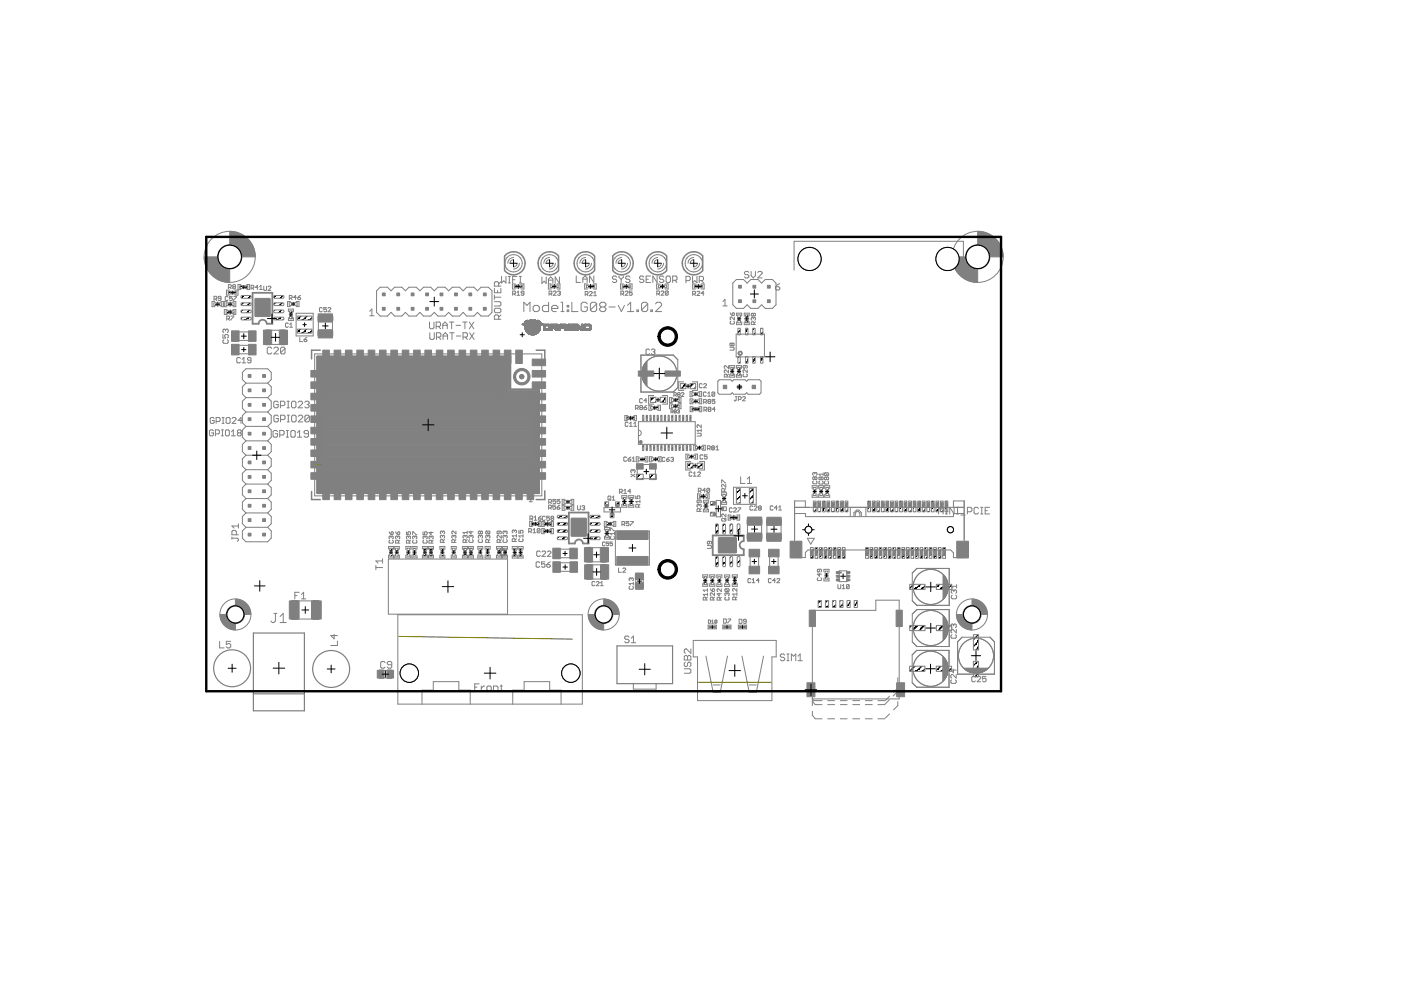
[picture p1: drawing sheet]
<svg xmlns="http://www.w3.org/2000/svg" width="297mm" height="210mm" viewBox="0 0 297 210" stroke-linecap="round" stroke-linejoin="round" font-family="sans-serif">
<g fill="#808080" stroke="#808080" stroke-width=".21">
<path d="M109 60.4h.6v.6h-.6z" fill-rule="evenodd"/>
<path d="M110.1 60.4h.6v.6h-.6z" fill-rule="evenodd"/>
<path d="M139.6 60.4h.6v.6h-.6z" fill-rule="evenodd"/>
<path d="M140.7 60.4h.6v.6h-.6z" fill-rule="evenodd"/>
<path d="M124.3 60.4h.6v.6h-.6z" fill-rule="evenodd"/>
<path d="M125.4 60.4h.6v.6h-.6z" fill-rule="evenodd"/>
<path d="M116.7 60.4h.5v.6h-.5z" fill-rule="evenodd"/>
<path d="M117.8 60.4h.5v.6h-.5z" fill-rule="evenodd"/>
<path d="M147.2 60.4h.6v.6h-.6z" fill-rule="evenodd"/>
<path d="M148.3 60.4h.6v.6h-.6z" fill-rule="evenodd"/>
<path d="M131.9 60.4h.6v.6h-.6z" fill-rule="evenodd"/>
<path d="M133 60.4h.6v.6h-.6z" fill-rule="evenodd"/>
<path d="M105.5 117.3h.6v.6h-.6z" fill-rule="evenodd"/>
<path d="M105.5 116.2h.6v.6h-.6z" fill-rule="evenodd"/>
<path d="M103.1 117.3h.6v.6h-.6z" fill-rule="evenodd"/>
<path d="M103.1 116.2h.6v.6h-.6z" fill-rule="evenodd"/>
<path d="M106.8 116.2h.5v.6h-.5z" fill-rule="evenodd"/>
<path d="M106.8 117.3h.5v.6h-.5z" fill-rule="evenodd"/>
<path d="M98.3 117.3h.6v.6h-.6z" fill-rule="evenodd"/>
<path d="M98.3 116.2h.6v.6h-.6z" fill-rule="evenodd"/>
<path d="M95.9 117.3h.6v.6h-.6z" fill-rule="evenodd"/>
<path d="M95.9 116.2h.6v.6h-.6z" fill-rule="evenodd"/>
<path d="M99.6 116.2h.5v.6h-.5z" fill-rule="evenodd"/>
<path d="M99.6 117.3h.5v.6h-.5z" fill-rule="evenodd"/>
<path d="M93.5 117.3h.6v.6h-.6z" fill-rule="evenodd"/>
<path d="M93.5 116.2h.6v.6h-.6z" fill-rule="evenodd"/>
<path d="M91.1 117.3h.6v.6h-.6z" fill-rule="evenodd"/>
<path d="M91.1 116.2h.6v.6h-.6z" fill-rule="evenodd"/>
<path d="M89.8 116.2h.6v.6h-.6z" fill-rule="evenodd"/>
<path d="M89.8 117.3h.6v.6h-.6z" fill-rule="evenodd"/>
<path d="M86.3 117.3h.6v.6h-.6z" fill-rule="evenodd"/>
<path d="M86.3 116.2h.6v.6h-.6z" fill-rule="evenodd"/>
<path d="M83.9 117.3h.5v.6h-.5z" fill-rule="evenodd"/>
<path d="M83.9 116.2h.5v.6h-.5z" fill-rule="evenodd"/>
<path d="M82.6 116.2h.6v.6h-.6z" fill-rule="evenodd"/>
<path d="M82.6 117.3h.6v.6h-.6z" fill-rule="evenodd"/>
<path d="M87.6 117.3h.6v.6h-.6z" fill-rule="evenodd"/>
<path d="M87.6 116.2h.6v.6h-.6z" fill-rule="evenodd"/>
<path d="M101.6 117.3h.5v.6h-.5z" fill-rule="evenodd"/>
<path d="M101.6 116.2h.5v.6h-.5z" fill-rule="evenodd"/>
<path d="M80 142.1h1.4v1.6h-1.4z" fill-rule="evenodd"/>
<path d="M82.1 142.1h1.3v1.6h-1.3z" fill-rule="evenodd"/>
<path d="M61.4 65.9h.6v.6h-.6z" fill-rule="evenodd"/>
<path d="M61.4 67h.6v.6h-.6z" fill-rule="evenodd"/>
<path d="M49.5 61.8h.6v.5h-.6z" fill-rule="evenodd"/>
<path d="M48.4 61.8h.6v.5h-.6z" fill-rule="evenodd"/>
<path d="M52 60.6h.5v.6h-.5z" fill-rule="evenodd"/>
<path d="M50.9 60.6h.5v.6h-.5z" fill-rule="evenodd"/>
<path d="M67.5 69.9h3v1.7h-3z" fill-rule="evenodd"/>
<path d="M67.5 66.6h3v1.7h-3z" fill-rule="evenodd"/>
<path d="M49.1 70.2h1.6v2.2h-1.6z" fill-rule="evenodd"/>
<path d="M52.7 70.2h1.6v2.2h-1.6z" fill-rule="evenodd"/>
<path d="M63 67h3.1v.8l-3 .1z" fill-rule="evenodd"/>
<path d="M63 69.8h3.1v.8h-3z" fill-rule="evenodd"/>
<path d="M62.4 64.2h.6v.5h-.6z" fill-rule="evenodd"/>
<path d="M61.3 64.2h.6v.5h-.6z" fill-rule="evenodd"/>
<path d="M48 64.2h.5v.6h-.5z" fill-rule="evenodd"/>
<path d="M49.1 64.2h.5v.6h-.5z" fill-rule="evenodd"/>
<path d="M128.4 112.2h.6v.6h-.6z" fill-rule="evenodd"/>
<path d="M128.4 113.3h.6v.6h-.6z" fill-rule="evenodd"/>
<path d="M119.6 106.1h.5v.6h-.5z" fill-rule="evenodd"/>
<path d="M120.7 106.1h.5v.6h-.5z" fill-rule="evenodd"/>
<path d="M120.7 107.4h.5v.5h-.5z" fill-rule="evenodd"/>
<path d="M119.6 107.4h.5v.5h-.5z" fill-rule="evenodd"/>
<path d="M127.3 116.1h1.7v3h-1.7z" fill-rule="evenodd"/>
<path d="M123.9 116.1h1.7v3h-1.7z" fill-rule="evenodd"/>
<path d="M117.2 119.1h1.6v2.2h-1.6z" fill-rule="evenodd"/>
<path d="M120.9 119.1h1.5v2.2h-1.5z" fill-rule="evenodd"/>
<path d="M128.5 110.8h.6v.6h-.6z" fill-rule="evenodd"/>
<path d="M129.6 110.8h.6v.6h-.6z" fill-rule="evenodd"/>
<path d="M130.8 112.6h6.5l.1 1.7-6.6 .1z" fill-rule="evenodd"/>
<path d="M130.8 118h6.5l.1 1.7-6.6 .1z" fill-rule="evenodd"/>
<path d="M115.3 110.8h.6v.6h-.6z" fill-rule="evenodd"/>
<path d="M116.4 110.8h.6v.6h-.6z" fill-rule="evenodd"/>
<path d="M136.3 94.4h.2v1.1h-.3z" fill-rule="evenodd"/>
<path d="M137 94.4h.3l-.1 1.1h-.2z" fill-rule="evenodd"/>
<path d="M137.8 94.4h.2v1.1h-.2z" fill-rule="evenodd"/>
<path d="M138.6 94.4h.2v1.1h-.2z" fill-rule="evenodd"/>
<path d="M139.3 94.4h.3l-.1 1.1h-.2z" fill-rule="evenodd"/>
<path d="M140.1 94.4h.3l-.1 1.1h-.2z" fill-rule="evenodd"/>
<path d="M140.9 94.4h.2v1.1h-.2z" fill-rule="evenodd"/>
<path d="M141.7 94.4h.2v1.1h-.3z" fill-rule="evenodd"/>
<path d="M142.4 94.4h.3l-.1 1.1h-.2z" fill-rule="evenodd"/>
<path d="M143.2 94.4h.2v1.1h-.2z" fill-rule="evenodd"/>
<path d="M144 94.4h.2v1.1h-.2z" fill-rule="evenodd"/>
<path d="M144.7 94.4h.3l-.1 1.1h-.2z" fill-rule="evenodd"/>
<path d="M145.5 94.4h.3l-.1 1.1h-.2z" fill-rule="evenodd"/>
<path d="M146.3 94.4h.2v1.1h-.2z" fill-rule="evenodd"/>
<path d="M146.3 88.1h.2v1.1h-.2z" fill-rule="evenodd"/>
<path d="M145.5 88.1h.3l-.1 1.1h-.2z" fill-rule="evenodd"/>
<path d="M144.7 88.1h.3l-.1 1.1h-.2z" fill-rule="evenodd"/>
<path d="M144 88.1h.2v1.1h-.2z" fill-rule="evenodd"/>
<path d="M143.2 88.1h.2v1.1h-.2z" fill-rule="evenodd"/>
<path d="M142.4 88.1h.3l-.1 1.1h-.2z" fill-rule="evenodd"/>
<path d="M141.7 88.1h.2v1.1h-.3z" fill-rule="evenodd"/>
<path d="M140.9 88.1h.2v1.1h-.2z" fill-rule="evenodd"/>
<path d="M140.1 88.1h.3l-.1 1.1h-.2z" fill-rule="evenodd"/>
<path d="M139.3 88.1h.3l-.1 1.1h-.2z" fill-rule="evenodd"/>
<path d="M138.6 88.1h.2v1.1h-.2z" fill-rule="evenodd"/>
<path d="M137.8 88.1h.2v1.1h-.2z" fill-rule="evenodd"/>
<path d="M137 88.1h.3l-.1 1.1h-.2z" fill-rule="evenodd"/>
<path d="M136.3 88.1h.2v1.1h-.3z" fill-rule="evenodd"/>
<path d="M144.3 81.3h1.1v1.1h-1.1z" fill-rule="evenodd"/>
<path d="M146.3 81.3h1.2v1.1h-1.2z" fill-rule="evenodd"/>
<path d="M135.4 78.7h3.2v1l-3.2 .1z" fill-rule="evenodd"/>
<path d="M141 78.7h3.2l.1 1-3.3 .1z" fill-rule="evenodd"/>
<path d="M140 84.2h1.1v1.1h-1.1z" fill-rule="evenodd"/>
<path d="M137.9 84.2h1.2v1.1h-1.2z" fill-rule="evenodd"/>
<path d="M145.8 96.5h.6v.6h-.6z" fill-rule="evenodd"/>
<path d="M146.9 96.5h.6v.6h-.6z" fill-rule="evenodd"/>
<path d="M148.6 94.7h.5v.5h-.5z" fill-rule="evenodd"/>
<path d="M147.5 94.7h.5v.5h-.5z" fill-rule="evenodd"/>
<path d="M143.4 84.5h.6v.6h-.6z" fill-rule="evenodd"/>
<path d="M142.3 84.5h.6v.6h-.6z" fill-rule="evenodd"/>
<path d="M143.4 85.8h.6v.6h-.6z" fill-rule="evenodd"/>
<path d="M142.3 85.8h.6v.6h-.6z" fill-rule="evenodd"/>
<path d="M147.8 86.5h.6v.5h-.6z" fill-rule="evenodd"/>
<path d="M146.7 86.5h.6v.5h-.6z" fill-rule="evenodd"/>
<path d="M147.8 84.8h.6v.6h-.6z" fill-rule="evenodd"/>
<path d="M146.7 84.8h.6v.6h-.6z" fill-rule="evenodd"/>
<path d="M146.7 83.3h.6v.5h-.6z" fill-rule="evenodd"/>
<path d="M147.8 83.3h.6v.5h-.6z" fill-rule="evenodd"/>
<path d="M138 86.2h.5v.5h-.5z" fill-rule="evenodd"/>
<path d="M139.1 86.2h.5v.5h-.5z" fill-rule="evenodd"/>
<path d="M134 88.4h.5v.5h-.5z" fill-rule="evenodd"/>
<path d="M132.9 88.4h.5v.5h-.5z" fill-rule="evenodd"/>
<path d="M145.8 98.2h1.1v1.1h-1.1z" fill-rule="evenodd"/>
<path d="M147.8 98.2h1.2v1.1h-1.2z" fill-rule="evenodd"/>
<path d="M135.3 97.1h.6v.6h-.6z" fill-rule="evenodd"/>
<path d="M136.4 97.1h.6v.6h-.6z" fill-rule="evenodd"/>
<path d="M139.2 97.1h.6v.5h-.6z" fill-rule="evenodd"/>
<path d="M138.1 97.1h.6v.5h-.6z" fill-rule="evenodd"/>
<path d="M134.8 121.5h1.6v1.4h-1.6z" fill-rule="evenodd"/>
<path d="M134.8 123.6h1.6v1.3h-1.6z" fill-rule="evenodd"/>
<path d="M153.5 132.8h.2v.3h-.2z" fill-rule="evenodd"/>
<path d="M154.6 132.8h.2v.3h-.2z" fill-rule="evenodd"/>
<path d="M157.8 132.8h.3v.3h-.3z" fill-rule="evenodd"/>
<path d="M156.8 132.8h.2v.3h-.2z" fill-rule="evenodd"/>
<path d="M150.4 132.8h.2v.3h-.2z" fill-rule="evenodd"/>
<path d="M151.4 132.8h.3v.3h-.3z" fill-rule="evenodd"/>
<path d="M137.7 98.3h1.4v1.1h-1.4z" fill-rule="evenodd"/>
<path d="M135 98.3h1.4v1.1h-1.4z" fill-rule="evenodd"/>
<path d="M135 100.6h1.4v1.1h-1.4z" fill-rule="evenodd"/>
<path d="M137.7 100.6h1.4v1.1h-1.4z" fill-rule="evenodd"/>
<path d="M61.4 127.4h2v3.8h-2z" fill-rule="evenodd"/>
<path d="M66.1 127.4h2v3.8h-2z" fill-rule="evenodd"/>
<path d="M51.2 67.3l1.8-.1 .3 .4-.3 .2h-1.7l-.2-.2z" fill-rule="evenodd"/>
<path d="M51.2 65.8l1.8-.1 .3 .4-.3 .2h-1.7l-.2-.2z" fill-rule="evenodd"/>
<path d="M51.2 64.3l1.8-.1 .3 .4-.3 .2h-1.7l-.2-.2z" fill-rule="evenodd"/>
<path d="M51.2 62.7h1.8l.3 .3-.3 .2h-1.7l-.2-.2z" fill-rule="evenodd"/>
<path d="M58.1 67.3l1.9-.1 .2 .4-.2 .2h-1.7l-.3-.2z" fill-rule="evenodd"/>
<path d="M58.1 65.8l1.9-.1 .2 .4-.2 .2h-1.7l-.3-.2z" fill-rule="evenodd"/>
<path d="M58.1 64.3l1.9-.1 .2 .4-.2 .2h-1.7l-.3-.2z" fill-rule="evenodd"/>
<path d="M58.1 62.7h1.9l.2 .3-.2 .2h-1.7l-.3-.2z" fill-rule="evenodd"/>
<path d="M54.1 63.3h3.2v3.8h-3.2z" fill-rule="evenodd"/>
<path d="M49.1 65.9h.5v.5h-.5z" fill-rule="evenodd"/>
<path d="M48 65.9h.5v.5h-.5z" fill-rule="evenodd"/>
<path d="M49.1 73h1.6v2.2h-1.6z" fill-rule="evenodd"/>
<path d="M52.7 73h1.6v2.2h-1.6z" fill-rule="evenodd"/>
<path d="M45.4 64.2h.5v.6h-.5z" fill-rule="evenodd"/>
<path d="M46.5 64.2h.5v.6h-.5z" fill-rule="evenodd"/>
<path d="M59.2 70h1.7v3h-1.7z" fill-rule="evenodd"/>
<path d="M55.9 70h1.7v3h-1.7z" fill-rule="evenodd"/>
<path d="M118.2 113.9l1.9-.1 .2 .4-.2 .2h-1.7l-.2-.2z" fill-rule="evenodd"/>
<path d="M118.2 112.4l1.9-.1 .2 .4-.2 .2h-1.7l-.2-.2z" fill-rule="evenodd"/>
<path d="M118.2 110.9l1.9-.1 .2 .3-.2 .3h-1.7l-.2-.3z" fill-rule="evenodd"/>
<path d="M118.2 109.3h1.9l.2 .3-.2 .3h-1.7l-.2-.3z" fill-rule="evenodd"/>
<path d="M125.1 113.9l1.9-.1 .2 .4-.2 .2h-1.7l-.2-.2z" fill-rule="evenodd"/>
<path d="M125.1 112.4l1.9-.1 .2 .4-.2 .2h-1.7l-.2-.2z" fill-rule="evenodd"/>
<path d="M125.1 110.9l1.9-.1 .2 .3-.2 .3h-1.7l-.2-.3z" fill-rule="evenodd"/>
<path d="M125.1 109.3h1.9l.2 .3-.2 .3h-1.7l-.2-.3z" fill-rule="evenodd"/>
<path d="M121.1 109.9h3.2v3.8h-3.2z" fill-rule="evenodd"/>
<path d="M116.4 112.3h.5v.6h-.5z" fill-rule="evenodd"/>
<path d="M115.3 112.3h.5v.6h-.5z" fill-rule="evenodd"/>
<path d="M130.5 106.4h.8v.9h-.8z" fill-rule="evenodd"/>
<path d="M128.2 106.4h.8v.9h-.8z" fill-rule="evenodd"/>
<path d="M129.4 108.9h.8v.9h-.8z" fill-rule="evenodd"/>
<path d="M132.1 105.5h.6v.6h-.6z" fill-rule="evenodd"/>
<path d="M132.1 106.6h.6v.6h-.6z" fill-rule="evenodd"/>
<path d="M133.6 105.5h.5v.6h-.5z" fill-rule="evenodd"/>
<path d="M133.6 106.6h.5v.6h-.5z" fill-rule="evenodd"/>
<path d="M113.8 110.8h.5v.6h-.5z" fill-rule="evenodd"/>
<path d="M112.7 110.8h.5v.6h-.5z" fill-rule="evenodd"/>
<path d="M127.3 119.8h1.7v3h-1.7z" fill-rule="evenodd"/>
<path d="M124 119.8h1.7v3h-1.7z" fill-rule="evenodd"/>
<path d="M117.2 116.2h1.6v2.2h-1.6z" fill-rule="evenodd"/>
<path d="M120.8 116.2h1.6v2.2h-1.6z" fill-rule="evenodd"/>
<path d="M159.6 75.6h.5v1.4h-.5z" fill-rule="evenodd"/>
<path d="M161.3 75.6h.5l-.1 1.4h-.5z" fill-rule="evenodd"/>
<path d="M156.5 75.6h.5l-.1 1.4h-.5z" fill-rule="evenodd"/>
<path d="M158.1 75.6h.5l-.1 1.4h-.4z" fill-rule="evenodd"/>
<path d="M159.6 69.6h.5v1.4h-.5z" fill-rule="evenodd"/>
<path d="M161.3 69.6h.5l-.1 1.4h-.5z" fill-rule="evenodd"/>
<path d="M156.5 69.6h.5l-.1 1.4h-.5z" fill-rule="evenodd"/>
<path d="M158.1 69.6h.5l-.1 1.4h-.4z" fill-rule="evenodd"/>
<path d="M158 66.8h.6v.5h-.6z" fill-rule="evenodd"/>
<path d="M158 67.9h.6v.5h-.6z" fill-rule="evenodd"/>
<path d="M156.4 66.8h.6v.5h-.6z" fill-rule="evenodd"/>
<path d="M156.4 67.9h.6v.5h-.6z" fill-rule="evenodd"/>
<path d="M155 77.9h.5v.6h-.5z" fill-rule="evenodd"/>
<path d="M155 79h.5v.6h-.5z" fill-rule="evenodd"/>
<path d="M156.4 79h.6v.6h-.6z" fill-rule="evenodd"/>
<path d="M156.4 77.9h.6v.6h-.6z" fill-rule="evenodd"/>
<path d="M154.8 109.5h.5v.5h-.5z" fill-rule="evenodd"/>
<path d="M155.9 109.5h.5v.5h-.5z" fill-rule="evenodd"/>
<path d="M149.2 122.3h.6v.5h-.6z" fill-rule="evenodd"/>
<path d="M149.2 123.4h.6v.5h-.6z" fill-rule="evenodd"/>
<path d="M150.7 123.4h.6v.5h-.6z" fill-rule="evenodd"/>
<path d="M150.7 122.3h.6v.5h-.6z" fill-rule="evenodd"/>
<path d="M158.5 109.6h3v1.7h-3z" fill-rule="evenodd"/>
<path d="M158.5 113h3v1.7h-3z" fill-rule="evenodd"/>
<path d="M158.8 120.1h2.2v1.5h-2.2z" fill-rule="evenodd"/>
<path d="M158.8 116.5h2.2v1.5h-2.2z" fill-rule="evenodd"/>
<path d="M153.2 106h.6v.5h-.6z" fill-rule="evenodd"/>
<path d="M153.2 104.9h.6v.5h-.6z" fill-rule="evenodd"/>
<path d="M153.9 123.4h.5v.6h-.5z" fill-rule="evenodd"/>
<path d="M153.9 122.3h.5v.6h-.5z" fill-rule="evenodd"/>
<path d="M156.4 118.1l.3-.1 .2 .2v1.7l-.2 .3-.4-.3z" fill-rule="evenodd"/>
<path d="M154.8 118.1l.3-.1 .2 .2v1.7l-.2 .3-.4-.3z" fill-rule="evenodd"/>
<path d="M153.3 118.1l.3-.1 .2 .2v1.7l-.2 .3-.4-.3z" fill-rule="evenodd"/>
<path d="M151.8 118.1l.3-.1 .2 .2v1.7l-.2 .3-.4-.3z" fill-rule="evenodd"/>
<path d="M156.4 111.2l.3-.1 .2 .2v1.7l-.2 .2-.4-.2z" fill-rule="evenodd"/>
<path d="M154.8 111.2l.3-.1 .2 .2v1.7l-.2 .2-.4-.2z" fill-rule="evenodd"/>
<path d="M153.3 111.2l.3-.1 .2 .2v1.7l-.2 .2-.4-.2z" fill-rule="evenodd"/>
<path d="M151.8 111.2l.3-.1 .2 .2v1.7l-.2 .2-.4-.2z" fill-rule="evenodd"/>
<path d="M152.3 114h3.8v3.2h-3.8z" fill-rule="evenodd"/>
<path d="M155.5 122.3h.6v.5h-.6z" fill-rule="evenodd"/>
<path d="M155.5 123.4h.6v.5h-.6z" fill-rule="evenodd"/>
<path d="M150.6 106.3h.9v.8h-.9z" fill-rule="evenodd"/>
<path d="M150.6 108.6h.9v.8h-.9z" fill-rule="evenodd"/>
<path d="M153.1 107.5h.9v.8h-.9z" fill-rule="evenodd"/>
<path d="M149.4 107.6h.6v.5h-.6z" fill-rule="evenodd"/>
<path d="M149.4 106.5h.6v.5h-.6z" fill-rule="evenodd"/>
<path d="M148.3 105h.6v.5h-.6z" fill-rule="evenodd"/>
<path d="M149.4 105h.6v.5h-.6z" fill-rule="evenodd"/>
<path d="M152.2 123.4h.6v.6h-.6z" fill-rule="evenodd"/>
<path d="M152.2 122.3h.6v.6h-.6z" fill-rule="evenodd"/>
<path d="M162.6 109.7h3v1.7h-3z" fill-rule="evenodd"/>
<path d="M162.6 113.1h3v1.6h-3z" fill-rule="evenodd"/>
<path d="M163 120.1h2.2v1.5h-2.2z" fill-rule="evenodd"/>
<path d="M163 116.5h2.2v1.5h-2.2z" fill-rule="evenodd"/>
<path d="M177.3 121.2h.6v.4h-.6z" fill-rule="evenodd"/>
<path d="M177.3 122h.6v.4h-.6z" fill-rule="evenodd"/>
<path d="M177.3 122.8h.6v.3h-.6z" fill-rule="evenodd"/>
<path d="M179.6 122.8h.6v.3h-.6z" fill-rule="evenodd"/>
<path d="M179.6 122h.6v.4h-.6z" fill-rule="evenodd"/>
<path d="M179.6 121.2h.6v.4h-.6z" fill-rule="evenodd"/>
<path d="M175 121.1h.5v.6h-.5z" fill-rule="evenodd"/>
<path d="M175 122.2h.5v.6h-.5z" fill-rule="evenodd"/>
<path d="M202.9 114.8h2.4v3.5h-2.4z" fill-rule="evenodd"/>
<path d="M171.8 116.1h.6v2.3l-.6-.1z" fill-rule="evenodd"/>
<path d="M172.5 106.2l.5 .1v2.2h-.6z" fill-rule="evenodd"/>
<path d="M172.8 116.1h.6l-.1 2.3-.5-.1z" fill-rule="evenodd"/>
<path d="M173.4 106.2l.6 .1-.1 2.2h-.5z" fill-rule="evenodd"/>
<path d="M173.8 116.1h.5v2.3l-.5-.1z" fill-rule="evenodd"/>
<path d="M174.4 106.2l.6 .1-.1 2.2h-.5z" fill-rule="evenodd"/>
<path d="M174.7 116.1h.6v2.3l-.6-.1z" fill-rule="evenodd"/>
<path d="M175.3 106.2l.6 .1v2.2h-.6z" fill-rule="evenodd"/>
<path d="M175.7 116.1h.6l-.1 2.3-.5-.1z" fill-rule="evenodd"/>
<path d="M176.3 106.2l.6 .1-.1 2.2h-.5z" fill-rule="evenodd"/>
<path d="M176.7 116.1h.5v2.3l-.5-.1z" fill-rule="evenodd"/>
<path d="M177.3 106.2l.5 .1v2.2h-.6z" fill-rule="evenodd"/>
<path d="M177.6 116.1h.6v2.3l-.6-.1z" fill-rule="evenodd"/>
<path d="M178.2 106.2l.6 .1v2.2h-.6z" fill-rule="evenodd"/>
<path d="M178.6 116.1h.6l-.1 2.3-.5-.1z" fill-rule="evenodd"/>
<path d="M179.2 106.2l.6 .1-.1 2.2h-.5z" fill-rule="evenodd"/>
<path d="M183.5 116.1h.6v2.3l-.6-.1z" fill-rule="evenodd"/>
<path d="M184 106.2l.6 .1-.1 2.2h-.5z" fill-rule="evenodd"/>
<path d="M184.5 116.1h.6l-.1 2.3-.5-.1z" fill-rule="evenodd"/>
<path d="M185 106.2l.5 .1v2.2h-.5z" fill-rule="evenodd"/>
<path d="M185.5 116.1h.5v2.3l-.6-.1z" fill-rule="evenodd"/>
<path d="M185.9 106.2l.6 .1-.1 2.2h-.5z" fill-rule="evenodd"/>
<path d="M186.4 116.1h.6l-.1 2.3-.5-.1z" fill-rule="evenodd"/>
<path d="M186.9 106.2l.6 .1-.1 2.2h-.5z" fill-rule="evenodd"/>
<path d="M187.4 116.1h.6l-.1 2.3-.5-.1z" fill-rule="evenodd"/>
<path d="M187.8 106.2l.6 .1v2.2h-.6z" fill-rule="evenodd"/>
<path d="M188.3 116.1h.6v2.3l-.6-.1z" fill-rule="evenodd"/>
<path d="M188.8 106.2l.6 .1-.1 2.2h-.5z" fill-rule="evenodd"/>
<path d="M189.3 116.1h.6l-.1 2.3-.5-.1z" fill-rule="evenodd"/>
<path d="M189.8 106.2l.6 .1-.1 2.2h-.5z" fill-rule="evenodd"/>
<path d="M190.3 116.1h.5v2.3l-.6-.1z" fill-rule="evenodd"/>
<path d="M190.7 106.2l.6 .1v2.2h-.6z" fill-rule="evenodd"/>
<path d="M191.2 116.1h.6v2.3l-.6-.1z" fill-rule="evenodd"/>
<path d="M191.7 106.2l.6 .1-.1 2.2h-.5z" fill-rule="evenodd"/>
<path d="M192.2 116.1h.6l-.1 2.3-.5-.1z" fill-rule="evenodd"/>
<path d="M192.7 106.2l.6 .1-.1 2.2h-.5z" fill-rule="evenodd"/>
<path d="M193.2 116.1h.5v2.3l-.6-.1z" fill-rule="evenodd"/>
<path d="M193.6 106.2l.6 .1v2.2h-.6z" fill-rule="evenodd"/>
<path d="M194.1 116.1h.6l-.1 2.3-.5-.1z" fill-rule="evenodd"/>
<path d="M194.6 106.2l.6 .1-.1 2.2h-.5z" fill-rule="evenodd"/>
<path d="M195.1 116.1h.6l-.1 2.3-.5-.1z" fill-rule="evenodd"/>
<path d="M195.6 106.2l.5 .1v2.2h-.6z" fill-rule="evenodd"/>
<path d="M196 116.1h.6v2.3l-.6-.1z" fill-rule="evenodd"/>
<path d="M196.5 106.2l.6 .1v2.2h-.6z" fill-rule="evenodd"/>
<path d="M197 116.1h.6l-.1 2.3-.5-.1z" fill-rule="evenodd"/>
<path d="M197.5 106.2l.6 .1-.1 2.2h-.5z" fill-rule="evenodd"/>
<path d="M198 116.1h.5v2.3l-.5-.1z" fill-rule="evenodd"/>
<path d="M198.5 106.2l.5 .1v2.2h-.6z" fill-rule="evenodd"/>
<path d="M198.9 116.1h.6v2.3l-.6-.1z" fill-rule="evenodd"/>
<path d="M199.4 106.2l.6 .1-.1 2.2h-.5z" fill-rule="evenodd"/>
<path d="M199.9 116.1h.6l-.1 2.3-.5-.1z" fill-rule="evenodd"/>
<path d="M200.4 106.2l.6 .1-.1 2.2h-.5z" fill-rule="evenodd"/>
<path d="M167.5 114.8h2.5v3.5h-2.5z" fill-rule="evenodd"/>
<path d="M175.1 104.5h.6v.5h-.6z" fill-rule="evenodd"/>
<path d="M175.1 103.4h.6v.5h-.6z" fill-rule="evenodd"/>
<path d="M173.8 104.5h.6v.5h-.6z" fill-rule="evenodd"/>
<path d="M173.8 103.4h.6v.5h-.6z" fill-rule="evenodd"/>
<path d="M172.4 104.5h.6v.5h-.6z" fill-rule="evenodd"/>
<path d="M172.4 103.4h.6v.5h-.6z" fill-rule="evenodd"/>
<path d="M156.1 103.6h.9l-.1 3.1-.8-.1z" fill-rule="evenodd"/>
<path d="M158.9 103.6h.8v3.1l-.8-.1z" fill-rule="evenodd"/>
<path d="M179.6 127.3h.6v1.5h-.6z" fill-rule="evenodd"/>
<path d="M176.5 127.3h.7v1.5h-.7z" fill-rule="evenodd"/>
<path d="M173.5 127.3h.6v1.5h-.6z" fill-rule="evenodd"/>
<path d="M175 127.3h.7v1.5h-.7z" fill-rule="evenodd"/>
<path d="M178.1 127.3h.6v1.5h-.6z" fill-rule="evenodd"/>
<path d="M181.1 127.3h.7v1.5h-.7z" fill-rule="evenodd"/>
<path d="M171.1 144.8h1.7v2.9h-1.7z" fill-rule="evenodd"/>
<path d="M190.1 144.8h1.7v2.9h-1.7z" fill-rule="evenodd"/>
<path d="M190 129.4h1.3v3.4h-1.3z" fill-rule="evenodd"/>
<path d="M171.6 129.4h1.3v3.4h-1.3z" fill-rule="evenodd"/>
<path d="M111.8 103.1l1.4 .1-.1 2.7h-1.3z" fill-rule="evenodd"/>
<path d="M109.4 103.1l1.3 .1v2.7h-1.4z" fill-rule="evenodd"/>
<path d="M107 103.1l1.3 .1v2.7h-1.4z" fill-rule="evenodd"/>
<path d="M104.6 103.1l1.3 .1v2.7h-1.4z" fill-rule="evenodd"/>
<path d="M102.1 103.1l1.4 .1v2.7h-1.4z" fill-rule="evenodd"/>
<path d="M99.7 103.1l1.4 .1v2.7h-1.4z" fill-rule="evenodd"/>
<path d="M97.3 103.1l1.4 .1v2.7h-1.4z" fill-rule="evenodd"/>
<path d="M94.9 103.1l1.4 .1v2.7h-1.4z" fill-rule="evenodd"/>
<path d="M92.5 103.1l1.4 .1v2.7h-1.4z" fill-rule="evenodd"/>
<path d="M90.1 103.1l1.4 .1v2.7h-1.4z" fill-rule="evenodd"/>
<path d="M87.7 103.1l1.4 .1v2.7h-1.4z" fill-rule="evenodd"/>
<path d="M85.3 103.1l1.4 .1v2.7h-1.4z" fill-rule="evenodd"/>
<path d="M82.9 103.1l1.4 .1-.1 2.7h-1.3z" fill-rule="evenodd"/>
<path d="M80.5 103.1l1.4 .1-.1 2.7h-1.3z" fill-rule="evenodd"/>
<path d="M78.1 103.1l1.4 .1-.1 2.7h-1.3z" fill-rule="evenodd"/>
<path d="M75.7 103.1l1.3 .1v2.7h-1.4z" fill-rule="evenodd"/>
<path d="M73.3 103.1l1.3 .1v2.7h-1.4z" fill-rule="evenodd"/>
<path d="M70.9 103.1l1.3 .1v2.7h-1.4z" fill-rule="evenodd"/>
<path d="M68.5 103.1l1.3 .1v2.7h-1.4z" fill-rule="evenodd"/>
<path d="M65.9 100.2h2.8v1.4h-2.7z" fill-rule="evenodd"/>
<path d="M65.9 97.8h2.8v1.4h-2.7z" fill-rule="evenodd"/>
<path d="M65.9 95.4h2.8v1.4h-2.7z" fill-rule="evenodd"/>
<path d="M65.9 93h2.8v1.4h-2.7z" fill-rule="evenodd"/>
<path d="M65.9 90.6h2.8v1.4h-2.7z" fill-rule="evenodd"/>
<path d="M65.9 88.2h2.8v1.4h-2.7z" fill-rule="evenodd"/>
<path d="M65.9 85.8h2.8v1.3l-2.7 .1z" fill-rule="evenodd"/>
<path d="M65.9 83.4h2.8v1.4h-2.7z" fill-rule="evenodd"/>
<path d="M65.9 81h2.8v1.3l-2.7 .1z" fill-rule="evenodd"/>
<path d="M65.9 78.6l2.8-.1v1.4h-2.7z" fill-rule="evenodd"/>
<path d="M68.5 74.2l1.3 .1v2.8l-1.4-.1z" fill-rule="evenodd"/>
<path d="M70.9 74.2l1.3 .1v2.8l-1.4-.1z" fill-rule="evenodd"/>
<path d="M73.3 74.2l1.3 .1v2.8l-1.4-.1z" fill-rule="evenodd"/>
<path d="M75.7 74.2l1.3 .1v2.8l-1.4-.1z" fill-rule="evenodd"/>
<path d="M78.1 74.2l1.4 .1-.1 2.8-1.3-.1z" fill-rule="evenodd"/>
<path d="M80.5 74.2l1.4 .1-.1 2.8-1.3-.1z" fill-rule="evenodd"/>
<path d="M82.9 74.2l1.4 .1-.1 2.8-1.3-.1z" fill-rule="evenodd"/>
<path d="M85.3 74.2l1.4 .1v2.8l-1.4-.1z" fill-rule="evenodd"/>
<path d="M87.7 74.2l1.4 .1v2.8l-1.4-.1z" fill-rule="evenodd"/>
<path d="M90.1 74.2l1.4 .1v2.8l-1.4-.1z" fill-rule="evenodd"/>
<path d="M92.5 74.2l1.4 .1v2.8l-1.4-.1z" fill-rule="evenodd"/>
<path d="M94.9 74.2l1.4 .1v2.8l-1.4-.1z" fill-rule="evenodd"/>
<path d="M97.3 74.2l1.4 .1v2.8l-1.4-.1z" fill-rule="evenodd"/>
<path d="M99.7 74.2l1.4 .1v2.8l-1.4-.1z" fill-rule="evenodd"/>
<path d="M102.1 74.2l1.4 .1v2.8l-1.4-.1z" fill-rule="evenodd"/>
<path d="M104.6 74.2l1.3 .1v2.8l-1.4-.1z" fill-rule="evenodd"/>
<path d="M107 74.2l1.3 .1v2.8l-1.4-.1z" fill-rule="evenodd"/>
<path d="M109.4 74.2l1.3 .1v2.8l-1.4-.1z" fill-rule="evenodd"/>
<path d="M112.9 76.2l2.7-.1 .1 1.4h-2.8z" fill-rule="evenodd"/>
<path d="M112.9 78.6l2.7-.1 .1 1.4h-2.8z" fill-rule="evenodd"/>
<path d="M112.9 81h2.7l.1 1.3-2.8 .1z" fill-rule="evenodd"/>
<path d="M112.9 83.4h2.7l.1 1.4h-2.8z" fill-rule="evenodd"/>
<path d="M112.9 85.8h2.7l.1 1.3-2.8 .1z" fill-rule="evenodd"/>
<path d="M112.9 88.2h2.7l.1 1.4h-2.8z" fill-rule="evenodd"/>
<path d="M112.9 90.6h2.7l.1 1.4h-2.8z" fill-rule="evenodd"/>
<path d="M112.9 93h2.7l.1 1.4h-2.8z" fill-rule="evenodd"/>
<path d="M112.9 95.4h2.7l.1 1.4h-2.8z" fill-rule="evenodd"/>
<path d="M112.9 97.8h2.7l.1 1.4h-2.8z" fill-rule="evenodd"/>
<path d="M112.9 100.2h2.7l.1 1.4h-2.8z" fill-rule="evenodd"/>
<path d="M108.9 117.4h.5v.5h-.5z" fill-rule="evenodd"/>
<path d="M108.9 116.3h.5v.5h-.5z" fill-rule="evenodd"/>
<path d="M198.5 132.6h3.2l.1 1.1h-3.2z" fill-rule="evenodd"/>
<path d="M192.9 132.6h3.2v1.1h-3.2z" fill-rule="evenodd"/>
<path d="M198.5 141.3l3.2-.1 .1 1.1h-3.3z" fill-rule="evenodd"/>
<path d="M192.9 141.3l3.2-.1v1.1h-3.2z" fill-rule="evenodd"/>
<path d="M206.4 140.2l1.1 .1-.1 3.2-1-.1z" fill-rule="evenodd"/>
<path d="M206.4 134.6h1.1l-.1 3.2h-1z" fill-rule="evenodd"/>
<path d="M198.5 123.9h3.2l.1 1-3.2 .1z" fill-rule="evenodd"/>
<path d="M192.9 123.9h3.2v1l-3.2 .1z" fill-rule="evenodd"/>
<path d="M110.1 117.4h.6v.5h-.6z" fill-rule="evenodd"/>
<path d="M110.1 116.3h.6v.5h-.6z" fill-rule="evenodd"/>
<path d="M106.2 116.7a.67 .67 0 0 1 1.1 .1 .67 .67 0 0 1-.4 1 .67 .67 0 0 1-.9-.6h.2a.52 .52 0 0 1 .7-.5 .52 .52 0 0 1 .2 .8 .52 .52 0 0 1-.9-.2l-.2-.1z" fill-rule="evenodd"/>
<path d="M135.6 93.6a.32 .32 0 0 1 .4-.1 .32 .32 0 0 1 .1 .4 .32 .32 0 0 1-.4 .1l-.2-.3 .3-.1 .2 .1-.2 .2-.3-.2z" fill-rule="evenodd"/>
<path d="M156.7 74.5a.45 .45 0 0 1 .6 .2 .45 .45 0 0 1-.3 .6 .45 .45 0 0 1-.5-.4h.1a.3 .3 0 0 1 .4-.3 .3 .3 0 0 1 .2 .4 .3 .3 0 0 1-.5 0l-.2-.1z" fill-rule="evenodd"/>
<path d="M109.3 78.7a1.76 1.76 0 0 1 2.8 .2 1.76 1.76 0 0 1-1 2.7 1.76 1.76 0 0 1-2.2-1.7h.4a1.29 1.29 0 0 1 1.8-1.3 1.29 1.29 0 0 1 .4 2.2 1.29 1.29 0 0 1-2.1-.6l-.1-.3h-.4z" fill-rule="evenodd"/>
<path d="M202.8 130.3h2.5l.3 .6 .5 .1v2.5a3.2 3.2 0 0 1-3.3-3.2z" fill-rule="evenodd"/>
<path d="M206.1 127a3.3 3.3 0 0 1 3.2 3.3h-2.5l-.1-.4-.6-.3z" fill-rule="evenodd"/>
<path d="M205.3 129.3a1.19 1.19 0 0 1 1.8 .5 1.19 1.19 0 0 1-.8 1.7 1.19 1.19 0 0 1-1.4-1.2h.5a.65 .65 0 0 1 .9-.7 .65 .65 0 0 1 .2 1.1 .65 .65 0 0 1-1-.2l-.1-.2h-.5z" fill-rule="evenodd"/>
<path d="M46.7 130.3h2.5l.3 .6 .4 .1v2.5a3.2 3.2 0 0 1-3.2-3.2z" fill-rule="evenodd"/>
<path d="M49.9 127a3.2 3.2 0 0 1 3.2 3.3h-2.5l-.3-.6-.4-.1z" fill-rule="evenodd"/>
<path d="M49.2 129.3a1.19 1.19 0 0 1 1.8 .5 1.19 1.19 0 0 1-.8 1.6 1.19 1.19 0 0 1-1.5-1.1h.6a.64 .64 0 0 1 .9-.6 .64 .64 0 0 1 .1 1.1 .64 .64 0 0 1-1-.3v-.2h-.6l.2-.7z" fill-rule="evenodd"/>
<path d="M124.8 130.3h2.5l.3 .6 .4 .1v2.5a3.2 3.2 0 0 1-3.2-3.2z" fill-rule="evenodd"/>
<path d="M128 127a3.2 3.2 0 0 1 3.2 3.3h-2.5l-.3-.6-.4-.1z" fill-rule="evenodd"/>
<path d="M127.3 129.3a1.2 1.2 0 0 1 1.8 .5 1.2 1.2 0 0 1-.9 1.7 1.2 1.2 0 0 1-1.4-1.2h.5a.65 .65 0 0 1 .9-.7 .65 .65 0 0 1 .2 1.1 .65 .65 0 0 1-1-.2l-.1-.2h-.5z" fill-rule="evenodd"/>
<path d="M43.3 54.5h4.7l.1 .4 .6 .3v4.7a5.4 5.4 0 0 1-5.4-5.4z" fill-rule="evenodd"/>
<path d="M48.7 49.1a5.4 5.4 0 0 1 5.4 5.4h-4.7l-.3-.6-.4-.1z" fill-rule="evenodd"/>
<path d="M48 53.5a1.19 1.19 0 0 1 1.8 .4 1.19 1.19 0 0 1-.8 1.7 1.19 1.19 0 0 1-1.5-1.1h.6a.64 .64 0 0 1 .9-.6 .64 .64 0 0 1 .1 1.1 .64 .64 0 0 1-1-.3v-.2h-.6l.1-.4z" fill-rule="evenodd"/>
<path d="M201.9 54.5h4.7l.3 .5 .4 .2v4.7a5.4 5.4 0 0 1-5.4-5.4z" fill-rule="evenodd"/>
<path d="M207.3 49.1a5.3 5.3 0 0 1 5.4 5.4h-4.7l-.3-.6-.4-.1z" fill-rule="evenodd"/>
<path d="M206.5 53.5a1.19 1.19 0 0 1 1.8 .4 1.19 1.19 0 0 1-.8 1.7 1.19 1.19 0 0 1-1.4-1.1h.5a.65 .65 0 0 1 .9-.7 .65 .65 0 0 1 .2 1.1 .65 .65 0 0 1-1-.2l-.1-.2h-.5z" fill-rule="evenodd"/>
<circle cx="178.3" cy="121.4" r=".13"/>
<circle cx="110.6" cy="79.9" r=".49"/>
</g>
<g fill="none" stroke="#808080" stroke-width=".21">
<path d="M106.2 59.7l-.5 .5M106.3 58.6v1.4l.5-.5 .5 .5v-1.4M107.4 56.9a1.82 1.82 0 0 0 2.9 0M107.4 54.7a1.83 1.83 0 0 1 2.9 0M107.5 54.7a1.84 1.84 0 0 0 0 2.3M107.8 60h.4M107.8 58.6h.4M108 58.6v1.4M108.7 59.3h.5M108.9 55.1l-.6 .3-.2 .4M108.9 54.6l-.5 .1-.5 .4-.2 .7M109.6 58.6h-.9v1.4"/>
<path d="M109.6 55.8l-.3 .6-.4 .2M110.1 55.8l-.1 .5-.4 .5-.7 .2M110.1 60h.5M110.1 58.6h.5M110.3 54.6a1.83 1.83 0 0 1 0 2.4M110.3 58.6v1.4M114.9 58.7v1.4l.5-.5 .4 .5v-1.4M115.1 54.7a1.85 1.85 0 0 1 2.9 .1M115.1 56.9a1.82 1.82 0 0 0 2.9 0M115.1 54.7a1.8 1.8 0 0 0 0 2.3M116.3 59.4h.9M116.5 55.1l-.4 .1-.3 .6"/>
<path d="M116.5 54.6l-.7 .3-.4 .4-.1 .5M117.3 55.8l-.3 .6-.5 .2M117.8 55.8l-.3 .8-.4 .3-.6 .1M117.9 54.6a1.84 1.84 0 0 1 0 2.4M118.6 58.7v1.4l-.9-1.4v1.4M122.2 58.5v1.4h.9M122.7 54.7a1.85 1.85 0 0 1 3 .1M122.7 56.9a1.82 1.82 0 0 0 2.9 0M122.8 54.7a1.86 1.86 0 0 0 0 2.3M123.6 59.9v-1l.4-.4 .5 .4v1M123.6 59.2h.9M124.2 55.1l-.5 .1-.3 .6"/>
<path d="M124.2 54.6l-.8 .3-.3 .4-.2 .5M124.9 55.8l-.1 .5-.6 .3M125.4 55.8l-.3 .8-.4 .3-.5 .1M125.6 54.6a1.84 1.84 0 0 1 0 2.4M125.9 58.5v1.4l-.9-1.4v1.4M130.3 56.9a1.84 1.84 0 0 0 3 0M130.4 54.7a1.85 1.85 0 0 1 2.9 0M130.4 54.7a1.87 1.87 0 0 0 0 2.3M130.7 58.8l-.2-.3h-.4l-.3 .5 .3 .2h.4l.2 .5-.2 .2h-.4l-.3-.2M131.2 58.5v.3l.5 .4M131.7 59.2v.7M131.8 55.1l-.4 .1-.4 .6"/>
<path d="M131.8 54.6l-.5 .1-.4 .4-.3 .7M132.2 58.5v.3l-.5 .4M132.6 55.8l-.3 .6-.5 .2M133 55.8l-.1 .5-.3 .5-.8 .2M133.2 54.6a1.83 1.83 0 0 1 0 2.4M133.6 58.8l-.3-.3h-.4l-.2 .3v.2l.2 .2h.4l.3 .2-.3 .5h-.4l-.2-.2M136.5 58.8l-.2-.3h-.5l-.2 .5 .2 .2h.5l.2 .5-.2 .2h-.5l-.2-.2M137 59.2h.5M137.9 58.5h-.9v1.4h.9M138 54.7a1.85 1.85 0 0 1 2.9 .1M138 56.9a1.82 1.82 0 0 0 2.9 0M138 54.7a1.83 1.83 0 0 0 .1 2.3"/>
<path d="M139.3 58.5v1.4l-.9-1.4v1.4M139.4 55.1l-.4 .1-.3 .6M139.4 54.6l-.5 .1-.4 .4-.3 .7M140.2 55.8l-.3 .6-.5 .2M140.7 55.8l-.3 .8-.4 .3-.6 .1M140.7 58.8l-.2-.3h-.5l-.2 .3v.2l.2 .2h.5l.2 .2-.2 .5h-.5l-.2-.2M140.8 54.6a1.84 1.84 0 0 1 .1 2.4M141.4 58.5h.5l.2 .3v.9l-.2 .2h-.5l-.2-.2v-.9zM142.6 59.4h.7l.2-.2v-.4l-.2-.3h-.7v1.4M143.1 59.4l.4 .5M145.4 59.5h.7l.2-.2v-.5l-.2-.2h-.7v1.4M145.6 54.7a1.85 1.85 0 0 1 3 .1"/>
<path d="M145.6 56.9a1.82 1.82 0 0 0 2.9 0M145.7 54.7a1.83 1.83 0 0 0 0 2.3M146.8 58.6v1.4l.5-.5 .5 .5v-1.4M147.1 55.1l-.6 .3-.2 .4M147.1 54.6l-.5 .1-.5 .4-.2 .7M147.9 55.8l-.3 .6-.5 .2M148.3 59.5h.6l.3-.2v-.5l-.3-.2h-.6v1.4M148.3 55.8l-.2 .8-.5 .3-.5 .1M148.5 54.6a1.84 1.84 0 0 1 0 2.4M148.7 59.5l.5 .5M158.8 57.8l-.3-.2h-.4l-.3 .2 .3 .4h.4l.3 .3-.3 .4h-.4l-.3-.2M159.3 57.6v.9l.4 .4 .5-.4v-.9"/>
<path d="M160.7 57.8l.2-.2h.5l.2 .2v.2l-.9 .9h.9M168.4 57.3v-6.1h35.9v6.1M45.4 63.4h.4l.2-.4-.2-.2h-.4v.9M45.6 63.9h-.6v1.1h.6M45.7 63.4l.3 .3M46.8 63.9h.6v1.1h-.6M46.9 63.3h-.5l-.1-.2 .1-.3 .5 .2v.6l-.2 .1-.4-.1M47.3 70.9v.8h.5l-.2-.4 .2-.4h.4l.2 .2v.4l-.2 .2M47.5 72l-.2 .2v.4l.2 .2h.7l.2-.2v-.4l-.2-.2M47.8 70v.2M47.8 70l-.2-.2-.3 .2v.3l.2 .2M47.8 70l.2-.2 .4 .2v.3l-.2 .2"/>
<path d="M48.1 67.6h.4l.2-.1-.2-.5h-.4v.9M48.2 63.9h-.6v1.1h.5M48.2 65.6h-.6v1.1h.6M48.3 63l-.1-.2-.4 .2v.6l.1 .1 .4-.1M48.4 67.6l.3 .3M48.4 60.9h.5l.1-.4-.1-.2h-.5v.9M48.6 61.5h-.6v1.1h.6M48.7 60.9l.3 .3M49 67h.6l-.6 .9M49.3 62.8h-.6v.5l.4-.2 .2 .5-.2 .1-.4-.1M49.4 63.9h.6v1.1h-.6M49.4 65.6h.6v1.1h-.6"/>
<path d="M49.5 60.8h.3M49.5 60.8l-.2 .1 .2 .3 .4-.1-.1-.3M49.5 60.8l-.2-.2 .2-.3 .4 .2-.1 .3M49.6 62.8h.5l-.5 .9M49.8 61.5h.7v1.1h-.7M49.8 70.4h3.7M49.8 72.2h3.7M49.8 73.2h3.7M49.8 75h3.7M51 76l-.2-.2h-.4l-.2 .2v.8l.2 .1h.4l.2-.1M51.1 60.3h-.6v1.1h.6M51.3 76.9h.8"/>
<path d="M51.3 76.2l.4-.4v1.1M52.3 60.3h.6v1.1h-.6M53.2 76.4h-.5l-.2-.2 .2-.4h.3l.2 .2v.8l-.2 .1h-.3l-.2-.1M53.2 61.1h.5l.1-.2-.1-.4h-.5v.9M53.5 61.1l.3 .3M54.7 60.9h-.6l.5-.4v.9M55 61.4h.6M55 60.8l.3-.3v.9M55.9 60.7v.7l.2 .2 .4-.2v-.7M56.8 60.8l.2-.1 .4 .1-.6 .8h.6M57.3 70h2.3M57.3 73h2.3"/>
<path d="M57.6 73.9l-.2-.3h-.5l-.2 .3v.9l.2 .2h.5l.2-.2M58.1 73.9l.2-.3h.5l.2 .3v.2l-.9 .9h.9M60.4 73.9l-.2-.3h-.5l-.2 .3v.9M60.4 73.9v.9l-.2 .2h-.5l-.2-.2M60.4 73.9l-.9 .9M61.1 68.6l-.1-.1-.5 .1v.6l.2 .2 .4-.2M61.2 66.1v-.6h1v.6M61.2 67.4v.6h1v-.6M61.3 63.2h.5l.1-.4-.1-.2h-.5v.9M61.4 69.4h.6M61.4 68.8l.3-.3v.9M61.6 63.9h-.6v1.1h.6"/>
<path d="M61.6 63.2l.3 .3M62.8 66.4h3.6v4.8h-3.6zM62.8 63.9h.6v1.1h-.6M62.8 63.1h-.6l.5-.5v.9M63.1 63.1h.5l.1 .3-.4 .1zM63.6 71.5v.9h.6M63.7 62.6l-.6 .5M64.5 72h.4l.2 .3-.5 .1zM65.1 71.5l-.6 .5M66.7 75h48.2v30.1h-48.2zM67.5 67.9v2.4M68.3 65.4l-.1-.2-.5 .2v.6l.2 .1 .4-.1"/>
<path d="M69.2 65.2h-.6v.5l.5-.2 .1 .5-.1 .1-.5-.1M69.5 65.4l.2-.2 .4 .2-.6 .7h.6M70.5 67.9v2.4M78.4 66l.4-.5v1.5M78.4 67h.9M79.8 61.7l.8-.8h1.5l.8 .8 .8-.8h1.5l.8 .8 .7-.8h1.5l.8 .8 .8-.8h1.5l.8 .8 .7-.8h1.6l.7 .8 .8-.8h1.5l.8 .8 .8-.8h1.5l.7 .8 .8-.8h1.5l.8 .8v4.5l-.8 .8h-1.5l-.8-.8-.7 .8h-1.5l-.8-.8-.8 .8h-1.5l-.8-.8-.7 .8h-1.6l-.7-.8-.8 .8h-1.5l-.8-.8-.8 .8h-1.5l-.7-.8-.8 .8h-1.5l-.8-.8-.8 .8h-1.5l-.8-.8zM91.1 68.3v1.2l.2 .2h.5l.2-.2v-1.2M91.1 70.5v1.2l.3 .3h.4l.3-.3v-1.2M92.5 69.2h.7l.2-.2v-.5l-.2-.2h-.7v1.4M92.5 71.5h.7l.3-.3v-.4l-.3-.3h-.7v1.5M92.9 69.2l.5 .5M93 71.5l.5 .5"/>
<path d="M93.9 69.7v-1l.4-.4 .5 .4v1M93.9 69h.9M93.9 72v-1l.5-.5 .5 .5v1M93.9 71.2h1M95.3 68.3h.9M95.4 70.5h.9M95.8 68.3v1.4M95.8 70.5v1.5M96.7 69h.9M96.8 71.2h.9M98.1 68.3h.9M98.2 71.5h.7l.2-.3v-.4l-.2-.3h-.7v1.5"/>
<path d="M98.6 68.3v1.4M98.6 71.5l.5 .5M99.5 68.3l1 1.4M99.6 70.5l.9 1.5M100.5 68.3l-1 1.4M100.5 70.5l-.9 1.5M104.8 64h1.2l.2 .2v.4l-.2 .3h-1.2M104.8 61.2v.9h1.4v-.9M104.8 62.5v1M104.8 63h1.4M105 65.4h1l.2 .2v.5l-.2 .2h-1l-.2-.2v-.5zM105.5 61.6v.5"/>
<path d="M105.7 67.7v-.7l-.2-.2h-.5l-.2 .2v.7h1.4M105.7 60.7v-.7l-.2-.3h-.5l-.2 .3v.7h1.4M106.2 66.8l-.5 .4M108.7 62.3h.4l.2-.1-.2-.5h-.4v.9M109 62.3l.3 .3M109.3 60.2h-.7v1.1h.7M109.6 62l.3-.3v.9M109.6 62.6h.6M110.5 60.2h.6v1.1h-.6M110.7 68.7v.1M110.8 68.7l.5 .1M110.8 68.7v.1"/>
<path d="M110.9 68.8h.2M110.9 68.7h.1M110.9 68.8v.1M111 68.8v.1M111 68.7h.1M111.1 66.1v-2l.6 .6 .7-.6v2M111.1 62.2h-.5l-.1-.2 .1-.3 .5 .2v.6l-.2 .1-.4-.1M111.1 68.8v.1M111.2 68.5l-.1 .1M111.2 68.8h.1M111.3 68.3l-.1 .2M111.3 68.3v.1"/>
<path d="M111.3 68.7v.1M111.3 69.2v.3M111.3 69.4h.5M111.3 69.3h.5M111.3 68.3h1.3M111.3 69.6l.6 .1M111.3 69.6h.5M111.3 69.5l.5 .1M111.3 69.1h.5M111.4 69.7h.5M111.4 68.7h-.7M111.4 68.9h.5"/>
<path d="M111.4 68.9h.6M111.4 69.8v.2M111.4 69.8l.6 .1M111.4 69.9h.6M111.4 68.8h.6M111.4 70h.6M111.4 68.6v.3M111.5 70.1v-.1l.6 .1M111.5 70.1h.6M111.5 68.6v.1M111.5 70.1l.7 .1M111.5 70.1v.1"/>
<path d="M111.5 70.2h.7M111.6 70.2l.7 .1M111.6 68.1h.5M111.6 70.2v.1M111.6 70.3l.8 .1M111.6 68h.1M111.7 70.4h.8M111.7 68h.1M111.7 70.4h.1M111.7 70.4l1 .1M111.7 70.4l.1 .1M111.8 67.9v.1"/>
<path d="M111.8 69.5h-.5l.1 .3h.5l.1 .2M111.8 67.9h.1M111.8 69.2h-.5M111.9 69v.7M111.9 69l-.6 .1M111.9 67.9h.1M111.9 69.7v.1M111.9 70.6h.1M111.9 68.9l-.5 .1M111.9 67.9l.1 .1M112 68.8l-.1 .1h-.5l-.1 .3h.5M112 68h-.3"/>
<path d="M112 69.2v.3M112 69.4h.1M112 69.5l.2 .1M112 68h.1M112 70.7h.1M112 68.7v.1M112 69.6h.3M112 68.1h-.5M112 69h.3M112.1 69.7l.3 .1h-.3M112.1 69h.2l-.3 .1v.1h.2M112.1 68.7h-1.2"/>
<path d="M112.1 69.8l-.1-.1h.3l-.1 .3M112.1 68.6l-.7 .2M112.1 69.3v.2M112.1 69.5l-.1 .2M112.1 69.3h-.1M112.1 69.5v.1M112.1 69.8v.1M112.1 70.1h.1M112.1 70.7v.1M112.1 69.8h.2M112.1 68.6l-1.1 .1M112.1 68.1h.1"/>
<path d="M112.1 69.3h.1M112.1 70.8h.1M112.2 68.5l-1.1 .1M112.2 70l.1 .1h1.3M112.2 69.3h-.1M112.2 70l.2 .2 1.1-.1M112.2 70.8h1.5M112.2 70.2v.1M112.2 68.7v.1M112.2 69.2l-.2 .1M112.2 69.6l.1 .1M112.2 70.8h1.4"/>
<path d="M112.2 68.7h.6M112.3 68.5h-1.1M112.3 68.8l-.2 .1M112.3 68.9h-.2l-.1 .2M112.3 69.2h-.3M112.3 68.8v.2M112.3 69.1l-.1 .2M112.3 69.9v.2M112.3 69.1h-.3M112.3 70.8v.1M112.3 68h.1M112.3 68.4v.1"/>
<path d="M112.3 68.6v.1M112.3 68.7l-.1 .1M112.3 70.3h-.7l.1 .1M112.4 68.7h.1M112.4 70.3v.1M112.4 70.9h.1M112.4 68h.3v.2M112.4 68.4l-1.2 .1M112.4 68.6h.1M112.4 67.8l.2 .1M112.4 70.9h1M112.4 68.6h1.1"/>
<path d="M112.4 68.7v.1M112.4 70.1h.1M112.4 70.2h.1M112.4 67.8v.1M112.4 68.3l-1.1 .1M112.4 69.3v.2M112.4 69.4h.1M112.4 69.3h.1M112.5 67.8h.1M112.5 68.7v.1M112.5 70.9h.1M112.5 69.2h.1"/>
<path d="M112.5 69.6h.1M112.5 69.5h.1M112.5 68.3v.1M112.5 68.5v.1M112.5 67.8v.1M112.5 68.3h.1M112.5 68.5h.8M112.5 70h.1M112.5 70.2v.1M112.5 70.4h.1M112.5 70.9v.1M112.5 69.3v.2"/>
<path d="M112.5 69.5v.2M112.6 70.9h.7M112.6 69.5v.3l.7-.1M112.6 70h.1M112.6 70.4v.1M112.6 68.7l-.1 .1M112.6 68.5h.1M112.6 68.3h-1.3M112.6 69.2h-.1M112.6 69h.6l.2 .2M112.6 68.5h.7M112.6 68.7v.1"/>
<path d="M112.6 70.3h.1M112.6 71h.1M112.6 68.2h-1.2M112.6 68.2l-1.3 .1M112.6 68l-.2-.1v.1M112.6 69.7l-.1-.1 .2 .2M112.6 68.1v.2M112.6 68.1l-1.1 .1M112.7 68l-.5 .1M112.7 68.4v.1M112.7 70.3h.1M112.7 71h.1"/>
<path d="M112.7 68.1h-.5M112.7 68.7l-.6 .2M112.7 69l-.2 .1M112.7 68.9v.2M112.7 69.4h.1M112.7 70v.1M112.7 68.9h.4M112.7 69.7v.1M112.7 69.8v.2M112.7 70.5h.1M112.7 70h.5M112.7 69.3h.5"/>
<path d="M112.7 68.1h.5M112.8 68.4l-.1 .1M112.8 68.7h-.1M112.8 69h-.1M112.8 69.9h.4v.1M112.8 69.8h.3M112.8 68l.3 .1M112.8 68.2v.1M112.8 68.4h.1M112.8 68.9l-.3 .4 .1-.2M112.8 69.5v.1M112.8 69.8v.1"/>
<path d="M112.8 70.3h.1M112.8 70.5h.1M112.8 71h.1M112.8 69.5h.3M112.8 69.2l.3 .1M112.8 68.6h-.4M112.8 68.5v.2h-.6M112.8 69.2v.1M112.8 69.7v.1M112.8 69.7h.3M112.8 69.2h.3M112.8 67.9h.1"/>
<path d="M112.8 68.5h.1M112.8 69h.1M112.9 68.9h-.1M112.9 69.6h.2M112.9 68.3v.1M112.9 68.5h.1M112.9 68.9h.1M112.9 69h.1M112.9 69.2h.1M112.9 70.5h.1M112.9 67.9h.1M112.9 70.3h.1"/>
<path d="M113 68.3h.1M113 68.5h.1M113 68.9h.1M113 69h.1M113 67.9h.1M113 68.5l.5 .1M113 69.2h.1M113 70.5h.1M113 69.6h.1M113 70.3h.1M113.1 68.4h.1M113.1 68.6l.5 .1"/>
<path d="M113.1 68.9h.1M113.1 69h.1M113.1 70.3h.1M113.1 70.5h.1M113.1 68h-.3M113.1 68.3h-.3M113.1 69.6v.1M113.1 71h.1M113.1 69.6h-.3v.1M113.1 68.7h.1M113.1 69.7v.2M113.1 68.2l-.3 .1"/>
<path d="M113.1 69h.2M113.1 69.5v.1M113.1 68h-.3l.4 .1v.1l-.4 .1M113.1 68.2h-.3M113.2 69.4h-.5l.1-.1h.4v.2h-.4M113.2 69.4h-.5l.1 .1M113.2 68.4v.1M113.2 68.7h.1M113.2 68.9v.1M113.2 69l.1 .1M113.2 70.3h-.5M113.2 71h.1"/>
<path d="M113.2 68.7v.1M113.2 70v.1M113.2 68h.4M113.2 70.4v.1M113.2 68l.4 .1M113.2 68.1h.5M113.2 68.3h.1M113.2 69.7v.1h-.6M113.2 70.3h.1M113.2 68.1h1.2M113.3 68.3h1.3M113.3 68.7v.1"/>
<path d="M113.3 69.1l.1 .1-.1 .4M113.3 70h.1M113.3 70.3h.1M113.3 70.4v.1M113.3 68.2h1.2M113.3 67.9h.1M113.3 69.6v.2M113.3 68.3h.1M113.3 69v.7M113.3 70.9v.1M113.3 67.9h.2M113.3 69.2h.1"/>
<path d="M113.3 70.2l-.7 .1M113.3 69.5h.1M113.3 64.7h.7l.3 .4v.6l-.3 .4h-.7l-.3-.4v-.6zM113.3 69.7l-.1 .1M113.3 67.8v.1M113.3 70.4h.1M113.3 69.4h.1M113.3 69.3h.1M113.4 67.8h.1M113.4 68.3v.1M113.4 68.5h.1M113.4 70h.1"/>
<path d="M113.4 70.9h.1M113.4 69.4h.1M113.4 68.7h-.2M113.4 69.6h-.1M113.4 70.2v.1M113.4 68.3l1.3 .2M113.4 68.5l.1 .1M113.4 67.8l.1 .1M113.4 68.7h.1M113.4 70.4h.1M113.4 69.5h-.1M113.5 70.2h-1"/>
<path d="M113.5 68.4h.1M113.5 68.7h.1M113.5 70h.1M113.5 67.9h-.3v.3M113.5 70.9h.1M113.5 68.4l1.2 .2M113.5 68.9h.3M113.5 70.1v.1M113.5 70.3v.1M113.5 70.8v.1M113.5 69h.4M113.6 68.8h.1"/>
<path d="M113.6 70h-.1M113.6 68.9h.2M113.6 68.4v.1M113.6 68.8v.1M113.6 69v.2h.3v.4h-.3M113.6 68.8l.2 .1M113.6 69.8h.2M113.6 69.9v.1M113.6 69.1h.3M113.6 69.2h.3M113.6 68l.1 .1M113.6 68.7h.1"/>
<path d="M113.6 70.8h.1M113.7 70l-1.4 .1M113.7 68.5v.1M113.7 69.2h.1M113.7 69.9l-1.2 .2M113.7 69.5h.1M113.7 70h-.1M113.7 68.6l1.2 .1M113.7 68.1h.1M113.7 69.2v.1M113.7 68.6l1.1 .1M113.8 69.4l-.1 .1"/>
<path d="M113.8 69.8l-.1 .2M113.8 70.7l-.1 .1M113.8 68.6v.1M113.8 69.4h.1M113.8 69l-.2-.1v.2h.3M113.8 69.7l-.2 .2h.1M113.8 68.1h.1M113.8 70v.1M113.8 70.1h.6M113.8 69.3h.1M113.8 69l.1 .2M113.8 68.1h.5"/>
<path d="M113.9 70.7h-1.9h1.8M113.9 69.6l-.1 .1-.2 .1 .3-.1M113.9 69.6h-.3v.3M113.9 70l-.1 .1M113.9 69.6l-.3 .1M113.9 68h.3M113.9 69.5l-.3 .1M113.9 69.3l-.1 .2M113.9 68.8h.1M113.9 68.8h.6v.2M113.9 70.6v.1M113.9 67.9v.1"/>
<path d="M114 70.6h-2.1M114 68.9h.5M114 69h.5v.7h-.5M114 67.9h.1M114 69v.1M114 70.5l-2.1 .1M114 69.6v.2M114 69.7h.5M114 69h.5M114 67.9l.1 .1M114 69.6h.6M114 69.2h.6"/>
<path d="M114.1 69.2h.5M114.1 69.5h.5M114.1 69.4h.5M114.1 69.3h.5M114.1 70.5l-2.2 .1M114.1 67.9v.1M114.1 70.4l-2.3 .1M114.2 70.4l-1 .1M114.2 68h.1M114.2 70.3l-.8 .1M114.3 70.3h-.7M114.3 68.1h-.5"/>
<path d="M114.3 70.2l-.8 .2M114.3 68v.1M114.3 70.1l-.7 .2M114.3 70.2h-.6M114.4 68.1v.1M114.4 70.1l-.7 .1M114.4 68.6v.1M114.4 70v.2M114.4 68.6v.2M114.4 68.2h-1.1v.1l1.3 .1M114.4 69.9l-.6 .1M114.5 68.2v.1"/>
<path d="M114.5 68.7h.1M114.5 68.9l-.6-.1 .1 .2M114.5 69.8l-.6 .1M114.5 69.7v.2l-.6 .1h.5M114.5 69.8l-.5-.1-.1 .2M114.5 69.8h-.5M114.5 68.7l.1 .1M114.5 68.7l.6 .1M114.6 69.1h-.6v.5M114.6 68.7v.1M114.6 68.8h.5M114.7 68.8h.1"/>
<path d="M114.7 68.5h-1.1l1.2 .1M114.7 68.8h.3M114.8 68.8v.1M114.9 68.7h.1M114.9 68.8v.1M115 68.7h-1.2h.6M115 68.8v.1M115 68.7h.1M115.1 68.7v.1M115.2 68.7h.1M115.3 69.7h.2M115.3 69.2h.2v.6"/>
<path d="M115.3 68.9l1.3 .1M115.3 68.8l1.3 .1M115.3 68.7l1.1 .1M115.3 68.8h1.2M115.3 69h1.3v.8h-1.3M115.3 69.7h1.3M115.3 69.6h.2M115.3 69.5h.2M115.3 69.4h.2M115.3 69.3h.2M116.3 69v.1M116.3 60.1v-.9l.5-.5 .4 .5v.9"/>
<path d="M116.3 68.7v.1M116.3 69.7v.1M116.3 64.1v2h-1l-.3-.4v-.6l.3-.4h1M116.3 70v.1M116.3 68.7l.1 .1M116.3 69.1v.6M116.4 70l-.1 .1M116.4 69.1h.3M116.4 69.2h.3M116.4 69.6h.3M116.4 69.5h.3M116.4 69.4h.3"/>
<path d="M116.4 69.3h.3M116.4 62.3h.5l.1-.4-.1-.2h-.5v.9M116.4 70h.1M116.5 70h-1.2M116.5 68.8v.1M116.5 69.9v.1M116.6 69.9l-.1 .1M116.6 69.8l-1.3 .1M116.6 69l-1.3 .1M116.7 69.7h-.4M116.7 62.3l.3 .3M116.8 68.8l1.5 .1"/>
<path d="M116.8 69.7h.3M116.8 69.2h.3M116.8 68.9l1.6 .1M116.8 70h.3M116.8 69.9h.3M116.8 69.8h.3M116.8 69.6h.3M116.8 69.5h.3M116.8 68.9h1.5l.1 .2M116.8 69.4h.3M116.8 69.3h.3M116.8 69.1h1.6v.2h-.3"/>
<path d="M116.8 69.1h.3M116.8 69h1.6M116.9 60.2h-.6v1.1h.6M117 65.4h1.3v-.3l-.4-.4h-.6l-.3 .4v.6l.3 .4h.6M117.3 61.9l.2-.2 .4 .2-.6 .7h.6M117.4 69.5h.1M117.4 69.5h.9M117.5 69.6h.6M117.5 69.6l.5 .1M117.6 69.7l.5 .1M117.6 69.7l.1 .1M117.7 69.8h.4"/>
<path d="M117.7 69.8l.5 .1M117.7 69.8v.1M117.8 69.9l.4 .1M117.8 69.9v.1M117.8 70h.5M117.8 69.9l.5 .2M117.9 70v.1M117.9 69.6v.1M118 69l.1 .1M118 69.7l.1 .1M118 69.6h.1M118.1 68.7v.1"/>
<path d="M118.1 69.3h-.1M118.1 69.1v.2M118.1 69.1h.3M118.1 69.2h.3M118.1 60.2h.6v1.1h-.6M118.1 68.8l-1.3-.1v1.4M118.1 69.6h.1M118.2 68.8h.1M118.2 69.6h.1M118.2 61.9l.5-.2 .1 .2-.1 .3M118.3 69.5h.1M118.4 69.4h-1.1"/>
<path d="M118.4 69.3l-.1 .2-1-.1M118.4 69.3l-1.1 .1M118.5 62.2h.2M118.5 69.7h.3M118.5 69.2h.3M118.5 70h.3M118.5 69.9h.3M118.5 69.8h.3M118.5 69.6h.3M118.5 69.5h.3M118.5 69.4h.3M118.5 69.3h.3"/>
<path d="M118.6 69h1.5v1.1M118.6 69h1.5M118.6 68.9h1.4M118.7 62.2l.1 .1-.1 .3-.5-.1M118.7 68.8h.1M118.8 68.8h1M118.8 68.7v.1M118.9 69.1h-.4M118.9 69v.1M118.9 66.1h.7M118.9 64.1h.4v2M119 69.6h1.1"/>
<path d="M119 69.5h1.1M119 69.4h1.1M119.8 69v.1M119.8 69.1v.2M119.8 68.7v.1M119.8 69.6v.5M119.8 69.1h.3M119.8 69.7h.3M119.8 69.2h.3M119.8 70h.3M119.8 69.9h.3M119.8 69.8h.3"/>
<path d="M119.8 69.3h.3M119.9 68.8h.1M120 68.9h-1.3M120.1 69l-1.5-.1v.1M120.1 69h-1.6v1.1M120.1 69.3h-1.1v.3h1.1M120.2 69.1v.6M120.2 65.7h.4v.4h-.4zM120.2 64.7h.4v.4h-.4zM120.2 69.2h.3M120.2 69.7h1.5M120.2 69.6h.3"/>
<path d="M120.2 69.5h.3M120.2 69.4h.3M120.2 69.3h.3M120.3 69.8h1.4M120.3 69h1.4M120.3 69.8l1.4 .1M120.4 69.9l1.3 .1M120.4 70h1.3M120.5 70h.1M120.5 68.8h.1M120.5 68.8l1.2-.1v.4h-1.5M120.5 69.1v.6"/>
<path d="M120.6 68.7v.1M120.6 70v.1M120.6 69.8l-.4-.1 .1 .2 1.4-.1M120.6 69v.1M120.6 69.7v.1M120.9 69.6v-.3h.8v.8M120.9 69.5h.8M120.9 69.4h.8M120.9 69.3h.8M121.2 64.1v2h1.4M121.3 69.7h.4M121.3 69.6v.2"/>
<path d="M121.3 69.6h.4M121.7 69l-1.4-.1-.1 .2 .4-.1M121.7 68.9h-1.3M121.7 68.8l-1.3 .1M121.7 68.9l-1.4 .1M121.7 69.5l-.8 .1M121.8 68.7v1.4M121.8 69.7h.3M121.8 69.2h.3M121.8 68.9h.3M121.8 68.8h.3M121.8 70h.3"/>
<path d="M121.8 69.9h.3M121.8 69.8h.3M121.8 69.6h.3M121.8 69.5h.3M121.8 69.4h.3M121.8 69.3h.3M121.8 69.1h.3M121.8 69h.3M121.8 68.7h.3M122.2 69.7h.3M122.2 69.2h.7M122.2 68.9l.5 .1"/>
<path d="M122.2 68.8l.4 .1M122.2 70h.3M122.2 69.9h.3M122.2 69.8h.3M122.2 69.6h.3M122.2 69.2l.7 .1M122.2 69.1l.7 .1M122.2 69.5h.3M122.2 69l.6 .1M122.2 69.4h.3M122.2 68.9h.5M122.2 69.3h.3"/>
<path d="M122.2 68.8h.4M122.5 68.7v.1M122.5 69.2v.9M122.5 69.2l.1 .1M122.6 68.8l-.4-.1v1.4M122.6 69.3l.4 .1M122.6 68.8v.1M122.6 69.2v.1M122.7 69.4h.4M122.7 69.4l.5 .1M122.8 69.5v.1M122.8 69.5h.8"/>
<path d="M122.9 69.6h.7M122.9 69.6v.1M123 69.7h.6M123 69.2v.1M123 69.7h.1M123 69.7l.6 .1M123 69.3h-.4l.5 .1M123.1 69.8h.1M123.1 69.8l.5 .1M123.1 69.4v.1M123.1 69.8h.5M123.2 69.9v.1"/>
<path d="M123.2 69.5l.1 .1M123.3 69.2h.3M123.3 68.9h.3M123.3 68.8h.3M123.3 68.7h.3v1.4M123.3 69.6h.1M123.3 70v.1M123.3 69.5h.3M123.3 69.4h.3M123.3 69.3h.3M123.3 69.1h.3M123.3 69h.3"/>
<path d="M123.6 70h-.4h.4M123.7 69.7l.4 .1M123.7 69.2h.3M123.7 69v.8M123.7 69.7h1.6M123.7 69.6h.3M123.7 69.5h.3M123.7 69.4h.3M123.7 69.3h.3M123.7 69.1h.3M123.7 69.1h1.6M123.8 69h1.5"/>
<path d="M123.8 69.8h1.5M123.8 68.9h1.4M123.8 69.9l.1 .1M123.9 70h1.3M123.9 68.8l-.1 .1M123.9 70h1.2M123.9 68.8h1.2M124 70h.1M124 70v.1M124 68.7v.1M124 69.1v.6M124.1 68.7v.1"/>
<path d="M124.1 70v.1M124.1 62.4h.4l.2-.1-.2-.5h-.4v.9M124.1 69v.1M124.4 62.4l.3 .3M124.5 64.4l-.3-.3h-.7l-.3 .3v1.3l.3 .4h.7l.3-.4v-.6h-.6M124.6 60.2h-.6v1.1h.6M124.9 69v.1M124.9 69.7v.1M124.9 70v.1M124.9 68.7v.1M125 69.7h.3l-1.5 .2M125 69.1v.6"/>
<path d="M125 62l.1-.2 .5 .2-.6 .7h.6M125 68.8h-1M125 70v.1M125 69.2h.3M125 69.6h.3M125 69.5h.3M125 69.4h.3M125 69.3h.3M125 68.8h.1M125 70h.1M125.1 68.8l.1 .1M125.2 69.9l-.1 .1"/>
<path d="M125.2 69.9v.1M125.2 69.9l-1.4 .1M125.2 68.9l-1.5 .1h1.6v.1h-.3M125.2 68.9l.1 .1M125.3 69.8l-.1 .1M125.8 60.2h.6v1.1h-.6M125.9 62.7h.6M125.9 62.1l.3-.3v.9M126.5 64.4v1.3l-.3 .4h-.7l-.3-.4M126.5 64.4l-.3-.3h-.7l-.3 .3v1.3M126.5 64.4l-1.3 1.3M127.5 65.1l-.4 .3v.3l.4 .4h.6l.4-.4v-.3l-.4-.3"/>
<path d="M127.5 65.1l-.4-.4v-.3l.4-.3h.6l.4 .3v.3l-.4 .4M127.5 65.1h.6M129.1 65.1h1.3M131.1 64.7l.6 1.4 .7-1.4M131.6 62.3h.5l.1-.4-.1-.2h-.5v.9M131.9 62.3l.3 .3M132.2 60.2h-.6v1.1h.6M132.5 61.9l.2-.2 .4 .2-.6 .7h.6M133.1 66.1h1.3M133.1 64.7l.6-.6v2M133.4 60.2h.6v1.1h-.6M134 61.7h-.6v.5l.3-.2 .3 .2-.1 .4-.5-.1"/>
<path d="M135 65.7h.4v.4h-.4zM135.9 75.3h6.8l1 1v5.9l-1 .9h-6.8zM136.1 79.5h1M136.1 79.4h1M136.1 79.3h1M136.1 79.2h1M136.1 79.1h1M136.1 79h1M136.1 78.9h1M136.1 79.7h1M136.1 79.6h1M136.1 78.8h1"/>
<path d="M136.1 78.7h1M136.1 79.8h1M136.2 78.4v1.6M136.2 80l.1 .5M136.2 79.9h.9M136.2 78.6h.9M136.2 78.5h.9M136.2 78.4h.9M136.2 78.3h.9M136.2 78.2h.9M136.3 78.1h.8M136.3 78h.8"/>
<path d="M136.3 77.9l-.1 .5M136.3 77.9h.8M136.4 77.8h.7M136.4 77.7h.7M136.5 77.6h.6M136.5 77.5h.6M136.5 77.5l-.2 .4M136.6 77.4h.5M136.6 77.3h.5M136.7 77.2h.4M136.8 77.1h.3M136.8 77l-.3 .5"/>
<path d="M136.8 77h.3M136.9 76.9h.2M137 76.8h.1M137.1 76.7h.1M137.1 76.6l-.3 .4M137.1 76.6v5.2l-.8-1.3M137.3 64.4v1.3l-.3 .4h-.6l-.4-.4M137.3 64.4l-.3-.3h-.6l-.4 .3v1.3M137.3 64.4l-1.3 1.3M137.7 74.2l-.2-.2h-.3l-.2 .2v.8l.2 .2h.3l.2-.2M138 65.7h.3v.4h-.3zM138.1 74.2l.2-.2h.4l.2 .2-.2 .4"/>
<path d="M138.5 74.6h.2M138.7 74.6l.2 .2-.2 .4h-.4l-.2-.2M139 64.4l.3-.3h.7l.3 .3v.3l-1.3 1.4h1.3M139.3 62.3h.4l.1-.5-.1-.1h-.4v.9M139.6 62.3l.2 .3M139.8 60.2h-.6v1.1h.6M140.2 61.8l.1-.1 .5 .1-.6 .8h.6M141 60.2h.6v1.1h-.6M141.7 61.8l-.5-.1-.1 .1v.6M141.7 61.8v.6l-.2 .2-.4-.2M141.7 61.8l-.6 .6M143.4 78.2a3.7 3.7 0 0 0-3.6-2.7 3.7 3.7 0 0 0-3.6 2.8"/>
<path d="M146.9 62.4h.4l.1-.5-.1-.1h-.4v.9M147.2 62.4l.2 .3M147.4 60.2h-.5v1.1h.5M147.8 61.9l.1-.1 .5 .1-.6 .8h.6M148.7 60.2h.6v1.1h-.6M149.2 62.2h-.5l.4-.4v.9M153.3 63.9l.4-.4v1.4M153.3 64.9h.9M154.2 79.9v-.4l-.5-.2-.1 .2v.4h.9M154.5 78.4v.6l-.8-.6-.1 .2 .1 .4M154.5 77.5v.6l-.8-.6-.1 .2 .1 .4M154.5 79.3l-.3 .3"/>
<path d="M154.7 78.1v-.6h1.1v.6M154.7 79.4v.6h1.1v-.6M154.7 73.6h.8l.1 .2-.1 .4h-.8M154.8 66.3l.5 .6M155 68.1l-.2 .2 .2 .4h.6l.1-.1-.1-.5M155.2 72.9l-.2-.2-.3 .2 .2 .4 .3-.1M155.2 72.9l.1-.2 .3 .2-.1 .4-.3-.1M155.2 72.9v.3M155.3 66.5l.3-.2 .1 .5-.4 .1zM155.4 60l.7-.7h1.5l.8 .7 .8-.7h1.5l.8 .7 .7-.7h1.6l.7 .7v4.6l-.7 .8h-1.6l-.7-.8-.8 .8h-1.5l-.8-.8-.8 .8h-1.5l-.7-.8zM155.7 67.2v.6l-.7-.6-.2 .2 .2 .4M156.1 70.8h6v4.9h-6z"/>
<path d="M156.1 78.1v-.6h1.1v.6M156.1 79.4v.6h1.1v-.6M156.2 66.9v-.5h1v.6M156.2 68.2v.6h1v-.6M157.7 79.3l-.2 .1 .2 .5h.6l.1-.2-.1-.4M157.8 67v-.6h1.1v.6M157.8 68.2v.6h1.1v-.6M158 77.5v.4l-.2 .2-.3-.2 .2-.4h.6l.1 .1-.1 .5M158.4 78.4v.6l-.6-.6-.3 .1 .2 .5M159.7 66.6l-.1-.2-.3 .2 .1 .4 .3-.1M159.7 66.6l.2-.2 .3 .2-.2 .4-.3-.1M159.7 67.5l-.1-.2-.3 .2 .1 .4"/>
<path d="M159.7 67.5l.2-.2 .3 .2-.2 .4M159.7 66.6v.3M159.7 67.5v.1M159.9 68.8v-.4l-.5-.2-.1 .2v.4h.9M160.2 68.2l-.3 .3M164.4 60.8h.7l.2 .5-.2 .2h-.4l-.3-.2zM165.3 60.1l-.9 .7M45.3 91.4l-.3-.3h-.4l-.2 .3v.8l.2 .2h.4l.3-.2v-.4h-.5M45.4 88.7l-.2-.2h-.4l-.2 .2v.9l.2 .2h.4l.2-.2v-.4h-.4M45.7 92h.6l.2-.2v-.4l-.2-.3h-.6v1.3M45.8 89.4h.7l.2-.2v-.5l-.2-.2h-.7v1.3M46.9 91.1h.5"/>
<path d="M46.9 92.4h.5M47.1 88.5h.4M47.1 89.8h.4M47.2 91.1v1.3M47.3 88.5v1.3M48 91.1h.4l.2 .3v.8l-.2 .2h-.4l-.2-.2v-.8zM48.2 88.5h.4l.2 .2v.9l-.2 .2h-.4l-.3-.2v-.9zM49.1 92.4h.8M49.1 91.6l.4-.5v1.3M49.2 88.7l.2-.2h.4l.2 .2v.2l-.8 .9h.8M50.5 91.8l-.2-.2 .2-.5h.4l.3 .3-.3 .4M50.5 91.8l-.2 .2 .2 .4h.4l.3-.2-.3-.4"/>
<path d="M50.5 91.8h.4M51.3 89.2h-.8l.6-.7v1.3M52.2 93.5l-.8 .7v1.6l.8 .7M52.2 81.2l-.8-.7v-1.5l.8-.8h4.5l.8 .8v1.5l-.8 .7M52.2 81.2l-.8 .8v1.5l.8 .8M52.2 84.3l-.8 .8v1.5l.8 .8M52.2 87.4l-.8 .7v1.5l.8 .8M52.2 90.4l-.8 .8v1.5l.8 .8M52.2 96.5l-.8 .8v1.5l.8 .8M52.2 99.6l-.8 .8v1.5l.8 .7M52.2 99.6h4.5M52.2 96.5h4.5"/>
<path d="M52.2 93.5h4.5M52.2 90.4h4.5M52.2 87.4h4.5M52.2 84.3h4.5M52.2 81.2h4.5M56.7 81.2l.8 .8v1.5l-.8 .8M56.7 84.3l.8 .8v1.5l-.8 .8M56.7 87.4l.8 .7v1.5l-.8 .8M56.7 90.4l.8 .8v1.5l-.8 .8M56.7 93.5l.8 .7v1.6l-.8 .7M56.7 96.5l.8 .8v1.5l-.8 .8M56.7 99.6l.8 .8v1.5l-.8 .7"/>
<path d="M58.8 91.5l-.2-.2h-.5l-.2 .2v1l.2 .2h.5l.2-.2v-.5h-.4M59 85.3l-.2-.2h-.5l-.3 .2v.9l.3 .3h.5l.2-.3v-.4h-.5M59 88.3l-.2-.3h-.5l-.2 .3v.9l.2 .3h.5l.2-.3v-.5h-.5M59.3 92.2h.7l.2-.2v-.5l-.2-.2h-.7v1.4M59.5 86h.7l.2-.2v-.5l-.2-.2h-.7v1.4M59.5 89h.7l.2-.3v-.4l-.2-.3h-.7v1.5M60.7 91.3h.5M60.7 92.7h.5M60.9 85.1h.4M60.9 86.5h.4M60.9 88h.5M60.9 89.5h.5"/>
<path d="M60.9 91.3v1.4M61.1 85.1v1.4M61.1 88v1.5M61.9 91.3h.5l.2 .2v1l-.2 .2h-.5l-.2-.2v-1zM62 85.1h.5l.2 .2v.9l-.2 .3h-.5l-.2-.3v-.9zM62.1 88h.4l.3 .3v.9l-.3 .3h-.4l-.3-.3v-.9zM63.1 92.7h.9M63.1 91.7l.4-.4v1.4M63.2 85.3l.2-.2h.5l.3 .2v.2l-1 1h1M63.2 88.3l.3-.3h.4l.3 .3v.2l-1 1h1M64.6 85.3l.3-.2h.4l.3 .2-.3 .5M65.1 85.8h.2"/>
<path d="M65.3 85.8l.3 .2-.3 .5h-.4l-.3-.3M65.4 92h-.7l-.2-.3 .2-.4h.5l.2 .2v1l-.2 .2h-.5l-.2-.2M65.6 88.3l-.3-.3h-.4l-.3 .3v.9M65.6 88.3v.9l-.3 .3h-.4l-.3-.3M65.6 88.3l-1 .9M104.9 82.5v1.2l.2 .2h.5l.2-.2v-1.2M107.2 83.2h-.9l.7-.7v1.4M132.8 97l-.1-.1-.5 .1v.6l.2 .2 .4-.2M133.1 88.1h-.6v1.1h.6M133.2 97.3h.4l.2 .3-.5 .2zM133.2 89.7l-.2-.2-.4 .2v.6l.1 .1 .5-.1M133.5 90.4h.6"/>
<path d="M133.5 89.8l.3-.3v.9M133.8 96.9l-.6 .4M134 97.2l.3-.3v.9M134 97.8h.6M134.2 99.7l-.2-.1-.2 .1 .1 .5M134.2 99.7l.1-.1 .3 .1-.1 .5M134.2 99.7v.2M134.4 88.1h.5v1.1h-.6M134.4 90.4h.6M134.4 89.8l.3-.3v.9M134.7 86.6h.5l.1-.5-.1-.1h-.5v.8M135 86.6l.3 .2"/>
<path d="M135.1 98.5h3.9v3h-3.9zM135.4 91.2a.6 .6 0 0 1 .6 .6 .6 .6 0 0 1-.6 .6M135.4 89.4h12v4.8h-12zM135.5 96.9h-.6v1h.5M135.8 86.4l-.2-.1 .2-.3 .4 .1-.1 .3M135.8 86.4l-.2 .2 .2 .2 .4-.1-.1-.3M135.8 86.4h.3M136.2 80h.9M136.2 84.7l-.1-.2-.5 .2v.6l.2 .1 .4-.1M136.2 80.1h.9M136.2 80.2h.9M136.2 80.3h.9"/>
<path d="M136.3 80.4h.8M136.3 80.5h.8M136.4 80.6h.7M136.4 80.7h.7M136.5 80.8h.6M136.5 80.9h.6M136.5 86.4h.5l.1 .3-.4 .1zM136.6 81h.5M136.6 81.1h.5M136.7 81.2h.4M136.7 96.9h.7v1h-.7M136.7 81.3h.4"/>
<path d="M136.8 81.4h.3M136.9 81.4h.2M136.9 81.6h.2M137 81.6h.1M137.1 81.7h.1M137.1 85h-.6l.5-.5v.9M137.1 86l-.6 .4M138.2 85.9h-.6v1.1h.6M138.3 96.8h-.6v1.1h.6M138.6 83.9h-1.1v1.8h1.1M139.4 85.9h.6v1.1h-.6M139.6 96.8h.6v1.1h-.6"/>
<path d="M140.4 83.9h1.1v1.8h-1.1M141 97.1l-.2-.1-.4 .1v.6l.1 .1 .5-.1M141.3 97.4h.5l.1 .3-.4 .1zM141.9 97l-.6 .4M142.2 97.1l.4-.1 .2 .1-.2 .3M142.3 87.3h.3l.1-.3-.4-.1v.7M142.5 87.3l.2 .3M142.5 97.4h.1M142.6 84.3h-.7v1h.7M142.6 85.6h-.7v1.1h.7M142.6 97.4l.2 .1-.2 .3-.4-.1M142.9 83.8l.5-.1-.1-.5h-.4v.9"/>
<path d="M143.1 87.2l-.2-.1 .2-.2 .3 .1-.1 .2M143.1 87.2l-.2 .1 .2 .3 .3-.1-.1-.3M143.1 87.2h.2M143.2 83.8l.2 .3M143.4 80.1a3.7 3.7 0 0 1-3.6 2.8 3.7 3.7 0 0 1-3.6-2.7M143.6 87l.4-.1v.3M143.8 84.3h.6v1h-.6M143.8 85.6h.6v1.1h-.6M143.8 83.7l-.1-.2 .1-.3 .4 .2-.1 .3M143.8 83.7l-.1 .1 .1 .3 .4-.2-.1-.2M143.8 83.7h.3M143.8 87.2h.2"/>
<path d="M144 87.2v.4l-.4-.1M144.5 83.4l.1-.2 .4 .2-.5 .7h.5M144.9 81h-1v1.8h1M146 96.3h-.6v1h.5M146.5 97.8h-1.1v1.9h1.1M146.8 81h1.1v1.8h-1.1M146.9 84.6h-.6v1h.6M146.9 83h-.6v1.1h.6M146.9 86.2h-.6v1.1h.6M147.3 96.3h.6v1h-.6M147.7 94.4h-.6v1.1h.6M147.8 91.9h.7l.2 .1-.2 .5h-.7"/>
<path d="M148.1 84.6h.7v1h-.7M148.1 83h.7v1.1h-.7M148.2 86.2h.6v1.1h-.6M148.3 97.8h1.1v1.9h-1.1M148.7 91.2h-.9l.3 .3M148.7 90.1v.6l-.8-.6-.1 .1 .1 .5M148.7 91v.5M148.9 81.5l-.2-.2-.4 .2v.6l.1 .1 .5-.1M148.9 94.4h.6v1.1h-.6M149 96.6l-.1-.2-.5 .2v.6l.2 .1 .4-.1M149.2 81.5l.1-.2 .5 .2-.6 .7h.6M149.2 85.3h.4l.2-.5-.2-.1h-.4v.9"/>
<path d="M149.2 86.9h.5l.1-.4-.1-.2h-.5v.9M149.5 85.3l.3 .3M149.5 86.9l.3 .3M149.7 83.3l-.1-.2-.5 .2v.6l.2 .1 .4-.1M149.9 96.4h-.6v.5l.3-.2 .3 .2-.1 .4-.5-.1M150 95.1h.4l.2-.4-.2-.2h-.4v.9M150.1 83.4l.2-.3v.9M150.1 84h.5M150.2 85.1l-.1-.1 .1-.3 .5 .1-.2 .3M150.2 85.1l-.1 .2 .1 .3 .5-.2-.2-.3M150.2 85.1h.3M150.3 86.8l-.2-.2 .2-.3 .4 .2-.1 .3"/>
<path d="M150.3 86.8l-.2 .1 .2 .3 .4-.1-.1-.3M150.3 95.1l.3 .3M150.3 86.8h.3M151 95l-.1-.2 .1-.3 .5 .2-.2 .3M151 95l-.1 .1 .1 .3 .5-.2-.2-.2M151 95h.3M151.5 83.3l-.1-.2-.5 .2v.6M151.5 83.3v.6l-.1 .1-.5-.1M151.5 83.3l-.6 .6M151.6 84.7h-.6v.4l.3-.1 .3 .1-.2 .5-.4-.2M151.6 86.8h-.6l.5-.5v.9M151.8 95.4h.6"/>
<path d="M151.8 94.8l.3-.3v.9M152.5 80.5h2.4l.3 .3 .4-.3h2.4l.3 .3 .3-.3h2.5l.3 .3v2.5l-.3 .3h-2.5l-.3-.3-.3 .3h-2.4l-.4-.3-.3 .3h-2.4l-.3-.3v-2.5zM155.9 84.1h.3M156.1 84.1v.7l-.2 .2-.3-.2M156.5 84.7h.5l.1-.5-.1-.1h-.5v.9M157.4 84.2l.2-.1 .4 .1-.6 .8h.6M49.2 114.1h1.1l.2 .2-.2 .5M49.2 113.9v.4M50.1 113.4v-.7l-.2-.2h-.5l-.2 .2v.7h1.3M50.5 111.1v.9M50.5 111.5h-1.3l.4 .5M52.2 102.6l-.8 .8v1.5l.8 .8"/>
<path d="M52.2 105.7l-.8 .8v1.5l.8 .8M52.2 111.8l-.8 .8v1.5l.8 .8h4.5l.8-.8v-1.5l-.8-.8M52.2 108.8l-.8 .7v1.5l.8 .8M52.2 111.8h4.5M52.2 108.8h4.5M52.2 105.7h4.5M52.2 102.6h4.5M56.7 102.6l.8 .8v1.5l-.8 .8M56.7 105.7l.8 .8v1.5l-.8 .8M56.7 108.8l.8 .7v1.5l-.8 .8M79.7 119.9v.9M81.1 118.9h-1.4l.5 .5"/>
<path d="M81.1 118.5v.9M82.3 118.5h25.3v11.7h-25.3zM82.4 117.7v.6h1v-.6M82.4 116.4v-.5h1v.6M82.5 112.8l.4 .5M82.6 114.6l-.1 .1 .1 .4h.6l.2-.1-.2-.4M82.9 113.8l-.1-.1-.3 .1 .1 .5M82.9 113.8l.2-.1 .3 .1-.2 .5M82.9 113.8v.2M83.1 112.8l.3 .1-.2 .4h-.3v-.4zM83.6 117.7v.6h1.1v-.6M83.6 116.5v-.6h1.1v.6"/>
<path d="M83.9 112.8l.4 .5M84.3 112.9l.2-.1 .3 .1-.2 .4h-.3zM84.3 113.8v.2M84.3 113.8l-.1-.1-.3 .1 .1 .5M84.3 113.8l.2-.1 .3 .1-.2 .5M84.5 115.1v-.4l-.2-.1-.4 .1v.4h.9M84.8 114.6l-.3 .3M86 117.7v.6h1.1v-.6M86 116.5v-.6h1.1v.6M86.2 112.8v.5h.4l-.1-.2 .1-.3 .4 .1-.1 .4M86.6 113.8l.2-.1 .2 .1-.1 .5M86.6 113.8l-.1-.1-.3 .1 .1 .5"/>
<path d="M86.6 113.8v.2M86.8 115.1v-.4l-.2-.1-.4 .1v.4h.8M87 114.6l-.2 .3M87.4 117.7v.6h1v-.5M87.4 116.5v-.6h1v.6M87.5 113.3v-.5l.9 .5M87.6 114.6l-.1 .1 .1 .4h.6l.2-.1-.2-.4M87.9 113.8l-.1-.1-.3 .1 .1 .5M87.9 113.8l.2-.1 .3 .1-.2 .5M87.9 113.8v.2M89.6 117.7v.6h1v-.6M89.6 116.4v-.5h1v.6"/>
<path d="M89.7 112.8v.5h.4l-.1-.2 .1-.3 .5 .1-.2 .4M89.8 114.6l-.1 .1 .1 .4h.6l.2-.1-.2-.4M90.1 113.8l-.1-.1-.3 .1 .1 .5M90.1 113.8l.2-.1 .3 .1-.2 .5M90.1 113.8v.2M90.8 117.7v.6h1.1v-.6M90.8 116.5v-.6h1.1v.6M91.4 113.8l.1-.1 .3 .1-.1 .5M91.4 112.8v.5l-.4-.4h.8M91.4 113.8l-.2-.1-.2 .1 .1 .5M91.4 113.8v.2M91.5 115.1v-.4l-.4-.1-.1 .1v.4h.8"/>
<path d="M91.8 114.6l-.3 .3M93.3 117.7v.6h1v-.6M93.3 116.5v-.6h1v.6M93.8 112.8l-.1-.2-.3 .2 .1 .4M93.8 112.8l.2-.2 .3 .2-.2 .4M93.8 113.7l-.1-.2-.3 .2 .1 .4M93.8 113.7l.2-.2 .3 .2-.2 .4M93.8 112.8v.1M93.8 113.7v.1M94 115v-.4l-.5-.2-.1 .2v.4h.9M94.3 114.4l-.3 .3M95.7 117.7v.6h1v-.6"/>
<path d="M95.7 116.5v-.6h1v.6M96.2 113.7l-.1-.2-.3 .2 .1 .4M96.2 113.7l.2-.2 .3 .2-.2 .4M96.2 113.7v.1M96.4 115v-.4l-.5-.2-.1 .2v.4h.9M96.7 112.6v.6l-.6-.6-.3 .2 .1 .4M96.7 114.4l-.3 .3M98 116.5v-.6h1.1v.6M98 117.7v.6h1.1v-.6M98.6 113.7l-.1-.2-.3 .2 .1 .4M98.6 113.7l.2-.2 .3 .2-.2 .4M98.6 113.7v.1"/>
<path d="M98.8 115v-.4l-.2-.2-.4 .2v.4h.9M99.1 114.4l-.3 .3M99.1 112.6v.6M99.1 112.9h-.9l.3 .3M99.3 117.7v.6h1.1v-.6M99.3 116.4v-.5h1.1v.6M99.6 114.4l-.2 .2 .2 .4h.6l.1-.1-.1-.5M99.9 113.7l-.2-.2-.3 .2 .2 .4M99.9 113.7l.1-.2 .3 .2-.1 .4M99.9 112.6v.6l-.5-.4h.9M99.9 113.7v.1M101.3 117.7v.6h1.1v-.5"/>
<path d="M101.3 116.5v-.6h1.1v.6M101.6 114.4l-.2 .2 .2 .4h.6l.1-.1-.1-.5M101.9 112.8l-.2-.2-.3 .2 .2 .4 .3-.1M101.9 112.8l.1-.2 .3 .2-.1 .4-.3-.1M101.9 113.7l-.2-.2-.3 .2 .2 .4M101.9 113.7l.1-.2 .3 .2-.1 .4M101.9 112.8v.3M101.9 113.7v.1M102.8 117.7v.6h1.1v-.6M102.8 116.5v-.6h1.1v.6M103.1 112.6h.6l.2 .2-.2 .4M103.1 112.6l-.1 .5 .1 .1h.6"/>
<path d="M103.1 112.6l.6 .6M103.4 113.7l-.1-.2-.3 .2 .1 .4M103.4 113.7l.2-.2 .3 .2-.2 .4M103.4 113.7v.1M103.6 115v-.4l-.5-.2-.1 .2v.4h.9M103.9 114.4l-.3 .3M105.3 116.5v-.6h1v.6M105.3 117.7v.6h1v-.6M105.8 112.6v.5l-.1 .1-.3-.1 .1-.5h.6l.2 .2-.2 .4M106 115v-.4l-.2-.2-.4 .2v.4h.9M106.3 113.5v.6l-.8-.6-.1 .2 .1 .4M106.3 114.4l-.3 .3"/>
<path d="M106.5 116.4v-.5h1.1v.6M106.5 117.7v.6h1.1v-.6M106.8 114.4l-.2 .2 .2 .4h.6l.1-.1-.1-.5M107.1 112.8l-.2-.2-.3 .2 .2 .4M107.1 112.8l.1-.2 .3 .2-.1 .4M107.1 113.7l.1-.2 .3 .2-.1 .4M107.1 113.7l-.2-.2-.3 .2 .2 .4M107.1 112.8v.1M107.1 113.7v.1M108.3 102.7v.3M108.6 117.7v.6h1.1v-.6M108.6 116.5v-.6h1.1v.6"/>
<path d="M109.1 112.5l-.2-.1-.3 .1 .2 .5M109.1 112.5l.1-.1 .3 .1-.2 .5M109.1 112.5v.2M109.2 114.8v-.4l-.1-.2-.5 .2v.4h.9M109.5 114.2l-.3 .3M109.5 113.6h-.9l.3 .3M109.5 113.3v.6M109.9 117.7v.6h1v-.5M109.9 116.5v-.6h1v.6M110 112.4v.6h.4l-.1-.3 .1-.3 .5 .2-.2 .4M110.2 114.2l-.2 .2 .2 .4h.5l.2-.1-.2-.5M110.9 113.3v.6"/>
<path d="M110.9 113.6h-.9l.3 .3M112.1 112.7h.4l.2-.2-.2-.4h-.4v.9M112.2 105.7l.3-.3v1M112.2 106.4h.7M112.4 110h.4l.1-.4-.1-.2h-.4v.9M112.4 112.7l.3 .3M112.6 110l.3 .3M112.9 110.6h-.6v1h.6M113 112.4l.3-.3v.9M113 113h.6M113.2 110.3h.6M113.2 109.7l.3-.3v.9"/>
<path d="M114.1 110.6h.6v1h-.6M114.2 109.9h.4l.1 .3-.4 .1zM114.4 119.3l-.2-.2h-.3l-.2 .2v.8l.2 .2h.3l.2-.2M114.5 112.2l-.5-.1-.1 .1v.6M114.5 112.2v.6l-.2 .2-.4-.2M114.5 112.2l-.6 .6M114.6 117l-.2-.2h-.4l-.2 .2v.8l.2 .2h.4l.2-.2M114.7 109.4l-.5 .5M114.9 117l.2-.2h.4l.2 .2v.2l-.8 .8h.8M115.5 112.1h-.6v1.1h.6M115.5 110.6h-.6v1h.5M115.5 119.1h-.7v.6l.6-.2 .1 .2v.4l-.1 .2h-.4l-.2-.2"/>
<path d="M115.6 109.6l-.2-.1-.4 .1v.6l.1 .1 .5-.1M115.9 119.7h.6l.2 .4-.2 .2h-.4l-.2-.2zM116.1 117l.1-.2h.4l.2 .2v.2l-.7 .8h.7M116.3 107.7h.5l.1-.2-.1-.4h-.5v.9M116.3 106.5h.5l.1-.5-.1-.1h-.5v.9M116.5 109.5h-.6v.4l.3-.2 .3 .2-.1 .4-.5-.1M116.6 107.7l.3 .3M116.6 106.5l.3 .3M116.7 119.1l-.8 .6M116.7 112.1h.6v1.1h-.6M116.8 110.6h.5v1h-.5M117 109.9l-.2-.2 .2-.2 .4 .1-.2 .3"/>
<path d="M117 109.9l-.2 .1 .2 .3 .4-.1-.2-.3M117 109.9h.2M117.8 107.1h-.6v.4l.3-.1 .3 .1-.2 .5-.4-.2M117.8 105.9h-.6v.4l.3-.1 .3 .1-.1 .5-.5-.2M118 116.4h3.6M118 118.3h3.6M118 119.3h3.7M118.1 107.5h.5l.1 .3-.4 .2zM118.7 107.1l-.6 .4M118.7 105.9h-.6v.4l.3-.1 .3 .1-.1 .5-.5-.2M119.8 105.9h-.6v1h.6M119.8 107.1h-.6v1.1h.6"/>
<path d="M121 105.9h.6v1h-.6M121 107.1h.6v1.1h-.6M122.4 107.2v.7l.2 .2 .4-.2v-.7M123.4 107.4l.4-.2 .2 .2-.2 .3M123.7 107.7h.1M123.8 107.7l.2 .1-.2 .3-.4-.2M125.3 119.1h2.3M125.3 116.1h2.3M125.3 119.8h2.4M128.1 107.6h3.5v.9h-3.5zM128.2 112.4v-.6h1v.7M128.2 113.7v.6h1v-.6"/>
<path d="M128.3 115l-.2-.1-.4 .1v.6l.2 .1 .4-.1M128.7 110.6h-.6v1h.6M128.9 105.3l.2-.1 .4 .1v.6l-.2 .1-.4-.1zM129.1 114.9h-.6v.4l.3-.1 .3 .1-.2 .4-.4-.1M129.2 105.8l.3 .2M129.4 112.5v-.5l.9 .5M129.6 113.7l-.2 .2 .2 .4h.6l.1-.1-.1-.5M129.8 106h.6M129.8 105.5l.3-.3v.8M129.9 114.9h-.6v.4l.3-.1 .3 .1-.2 .4-.4-.1M130 110.6h.6v1h-.6M130.3 112.8v.6"/>
<path d="M130.3 113.1h-.9l.3 .3M130.5 112.6h7.2v7.2h-7.2zM131.3 104.3h.5l.1-.4-.1-.2h-.5v.9M131.6 104.3l.3 .3M131.8 105.7v-.6h1.1v.6M131.8 106.9v.6h1.1v-.6M131.9 111.2h.4l.2-.5-.2-.1h-.4v.9M132.2 111.2l.3 .3M132.2 104l.3-.3v.9M132.2 104.6h.6M133.3 105.7v-.6h1.1v.6M133.3 106.9v.6h1.1v-.6"/>
<path d="M133.3 110.6h-.5v.4l.3-.1 .2 .1-.1 .5-.4-.2M133.7 110.6h.6l-.6 .9M133.7 104.2h-.6l.5-.5v.9M133.8 100.5l.8 .6M134.6 100.5l-.8 .6M134.8 105.1v.6h.4l-.1-.3 .1-.3 .5 .2-.2 .4M135.4 107.5v-.4l-.2-.2-.4 .2v.4h.9M135.7 106.3h-.9l.3 .3M135.7 106.9l-.3 .3M135.7 106v.6M146.7 100.2l-.1-.1-.5 .1v.6l.2 .2 .4-.2M147 101h.6"/>
<path d="M147 100.4l.3-.3v.9M147.9 100.2l.2-.1 .4 .1-.6 .8h.6M148.1 104.1h.4l.2-.4-.2-.2h-.4v.9M148.2 106v.5l-.1 .1-.3-.1 .1-.5h.6l.2 .2-.2 .4M148.2 107.1l.2-.1 .3 .1-.2 .4M148.2 107.1l-.1-.1-.3 .1 .1 .4M148.2 107.1v.2M148.4 104.1l.3 .3M148.4 108.4v-.4l-.5-.2-.1 .2v.4h.9M148.5 104.7h-.6v1.1h.6M148.7 107.8l-.3 .3M149.1 106.7v-.6h1.1v.6"/>
<path d="M149.1 107.9v.6h1.1v-.6M149.6 104h-.6l.4-.5v.9M149.7 104.7h.6v1.1h-.6M150 115.7h.7l.2 .1-.2 .5h-.7M150.4 114.8v.4l-.1 .2-.3-.2 .1-.4h.6l.2 .1-.2 .5M150.5 103.7l-.5-.2-.1 .2v.6M150.5 103.7v.6l-.2 .1-.4-.1M150.5 103.7l-.6 .6M151.8 106.1h1v3.5h-1zM153 102.4v-.6l.9 .6M153 106.3v.6h1.1v-.6M153 105.1v-.6h1.1v.6"/>
<path d="M153.2 109.9h.6l.1 .4-.1 .2h-.6l-.2-.2zM153.6 104.2v-.5l-.2-.1-.4 .1v.5h.9M153.9 102.7v.6l-.8-.6-.1 .1 .1 .5M153.9 103.6l-.3 .3M153.9 109v.6l-.7-.6-.2 .1 .2 .5M153.9 109.9l-.3 .3M155 109.2h-.6v1.1h.5M155.2 107.8l-.1-.1-.5 .1v.6l.2 .2 .4-.2M155.5 103.3h4.8v3.6h-4.8zM155.5 107.8l.2-.1 .4 .1-.6 .8h.6M156.2 109.2h.6v1.1h-.6M156.4 107.7h.6l-.6 .9"/>
<path d="M157 101.1v1.4h1M158.4 102.5h1M158.4 101.6l.5-.5v1.4M158.5 111v2.3M159 117.2v3.7M159.6 107.4l-.2-.1-.4 .1v.6l.2 .2 .4-.2M159.9 107.4l.1-.1 .5 .1-.6 .8h.6M160.8 117.2v3.7M161 107.7l-.2 .2 .2 .3 .4-.2-.2-.3M161 107.7h.2M161 107.7l-.2-.1 .2-.3 .4 .1-.2 .3M161.5 111v2.3"/>
<path d="M162.6 111.1v2.3M163.2 117.2v3.7M163.9 107.4l-.2-.1-.4 .1v.6l.1 .1 .5-.1M164.8 107.7h-.6l.4-.4v.8M165 117.2v3.7M165.1 108.1h.6M165.1 107.5l.3-.2v.8M165.6 111.1v2.3M168.5 107.6h35.8M168.5 108.9h2.3v.6h31.3v-.6h2.2M170.8 107.5v-1.3h-2.3v12h2.3v-1l.5-.6h30.2l.6 .6v1h2.3v-12h-2.3v1.3M171.2 114.1h1.5l-.8 1.3z"/>
<path d="M172.2 104.8v.6h1v-.5M172.2 103.6v-.6h1v.6M172.5 102l-.2 .1 .2 .5h.6l.1-.2-.1-.4M172.8 101.2l.1-.1 .3 .1-.1 .5-.3-.2M172.8 100.3l-.2-.1-.3 .1 .2 .5M172.8 101.2l-.2-.1-.3 .1 .2 .5 .3-.2M172.8 100.3l.1-.1 .3 .1-.1 .5M172.8 100.3v.2M172.8 101.2v.3M173.6 104.8v.6h1v-.5M173.6 103.6v-.6h1v.6M173.8 102l-.2 .2 .2 .4h.6l.1-.1-.1-.5"/>
<path d="M174.1 101.3l-.2-.2-.3 .2 .2 .4 .3-.1M174.1 101.3l.1-.2 .3 .2-.1 .4-.3-.1M174.1 101.3v.3M174.5 100.5h-.9l.3 .3M174.5 100.2v.6M174.9 103.6v-.6h1v.6M174.9 104.8v.6h1v-.5M174.9 102l-.1 .2 .1 .4h.6l.2-.1-.2-.5M174.9 100.2l-.1 .5 .1 .1h.6M174.9 100.2h.6l.2 .2-.2 .4M174.9 100.2l.6 .6M175.2 101.3l-.1-.2-.3 .2 .1 .4 .3-.1"/>
<path d="M175.2 101.3l.2-.2 .3 .2-.2 .4-.3-.1M175.2 101.3v.3M180.3 107.6v1.9M181 109.5v-.8l.6-.6h.5l.5 .6v.8M181.3 109.5v-.7l.4-.3h.3l.3 .3v.7M183.6 107.6v1.9M199 109v-1.4l.5 .4 .5-.4v1.4M200.4 109h.5M200.7 107.6v1.4M202.3 107.6v1.4l-.9-1.4v1.4M202.8 109h.4M203 107.6v1.4"/>
<path d="M203.7 109.2h.9M205.1 108.5h.7l.3-.2v-.5l-.3-.2h-.7v1.4M207.5 107.8l-.3-.2h-.4l-.3 .2v.9l.3 .3h.4l.3-.3M207.9 107.6h.5M207.9 109h.5M208.2 107.6v1.4M208.9 108.3h.4M209.8 107.6h-.9v1.4h.9M46.6 136v1.4h.9M48.9 136h-.9v.7l.7-.3 .2 .3v.4l-.2 .3h-.5l-.2-.3M58.1 130h.6M58.4 130v1.7l-.3 .3h-.4l-.3-.3"/>
<path d="M59.4 132h1.3M59.4 130.7l.6-.7v2M62.5 126.3h.5M62.9 127.4h3.6M63 131.3h3.5M63.4 125.6h-.9v1.4M63.9 127h.9M63.9 126l.5-.4v1.4M70.8 134.5v.9l-.7-.7h1.4M71.5 135.9v1h-1.4M79.7 120.3h1.4M84.3 130.3h39.2v19h-39.2z"/>
<path d="M118 121.1h3.7M125.3 122.8h2.4M126.1 123.4l-.1-.1-.5 .1v.6l.2 .2 .4-.2M126.4 123.4l.2-.1 .4 .1-.6 .8h.6M127.3 124.2h.6M127.3 123.6l.3-.3v.9M131.1 120.4v.9h.6M132.1 120.6l.1-.2 .5 .2-.6 .7h.6M133.4 135.1l-.3-.2h-.4l-.3 .2 .3 .5h.4l.3 .2v.2l-.3 .3h-.4l-.3-.3M133.5 124.3l-.1 .2 .1 .4h.6l.2-.1-.2-.5M133.8 122.7l.2-.2 .3 .2-.2 .4M133.8 122.7l-.1-.2-.3 .2 .1 .4"/>
<path d="M133.8 136.3h1M133.8 135.3l.5-.4v1.4M133.8 122.7v.1M134.3 123.4v.6M134.3 123.7h-.9l.3 .3M134.8 122.8v.9M136.4 122.8v.9M145.1 139.2l.2-.2 .5 .2 .4-.2 .3 .2v.7h-1.4zM145.8 139.2v.7M146.5 137.6v.9l-1-.9-.4 .2v.5l.2 .2M147 135.8h17.6v3.5h-.9v9.2h-15.8v-9.2h-.9zM149 122.5v-.6h1.1v.6"/>
<path d="M149 123.7v.6h1.1v-.6M149.7 139.1l1.5 7.6h1.5l1.5-7.6M149.7 127.2v-.4l-.2-.2-.4 .2v.4h.9M150 125.1h-.9l.3 .3M150 124.8v.6M150 125.7v.6M150 126.6l-.3 .3M150 126h-.9l.3 .3M150.1 132.5h1.8v.8h-1.8zM150.2 131.5l.4 .1-.1 .5h-.3zM150.5 122.5v-.6h1.1v.6M150.5 123.7v.6h1.1v-.6"/>
<path d="M150.6 124.8l.4 .6M150.9 132.1h.4M150.9 131.7l.2-.2v.6M151 125l.3-.2 .2 .5-.5 .1zM151.2 127.2v-.4l-.2-.2-.4 .2v.4h.9M151.5 125.7v.6l-.6-.6-.3 .2 .1 .4M151.5 126.6l-.3 .3M152 123.7v.7h1.1v-.7M152 122.5v-.6h1.1v.6M152 131.6v.4h-.4M152 131.6l-.3-.1-.1 .5M152 131.6l-.4 .4"/>
<path d="M152.5 125.8v.5l-.5-.4h.9M152.6 127.2v-.4l-.4-.2-.2 .2v.4h.9M152.9 124.8v.6l-.6-.6-.3 .2 .2 .4M152.9 126.6l-.3 .3M153.2 132.5h1.8v.8h-1.8zM153.4 131.2h.5l.1 .2v.6l-.1 .1h-.5zM153.6 122.5v-.6h1.1v.6M153.6 123.7v.7h1.1v-.6M153.8 124.8l-.1 .5 .1 .1h.6M153.8 126.6l-.1 .2 .1 .4h.6l.2-.1-.2-.5M153.8 124.8l.6 .6M153.8 124.8h.6l.2 .2-.2 .4"/>
<path d="M154.1 125.9l-.1-.2-.3 .2 .1 .4M154.1 125.9l.2-.2 .3 .2-.2 .4M154.1 125.9v.1M154.3 131.2h.6l-.6 .9M155.3 122.5v-.6h1v.6M155.3 123.7v.6h1v-.6M155.9 127.2v-.5l-.4-.1-.2 .1v.5h.9M156.2 124.8v.5l-.6-.5-.3 .1 .2 .4M156.2 126.6l-.3 .3M156.2 126h-.9l.3 .3M156.2 125.7v.6M156.5 132.5h1.8v.8h-1.8z"/>
<path d="M156.7 131.3h.5l.1 .1v.6l-.1 .2h-.5zM157.3 139.1l1.5 7.6h1.6l1.5-7.6M158.2 131.7h-.4l-.2-.1 .2-.3 .4 .1v.6l-.1 .2-.5-.2M159.2 122.8l-.2-.1-.4 .1v.6l.1 .1 .5-.1M159.5 123.5h.6M159.5 123l.3-.3v.8M161 123.1h-.6l.4-.4v.8M163.5 122.8l-.1-.1-.5 .1v.6l.2 .1 .4-.1M164.4 123.1h-.6l.5-.4v.8M164.7 122.8l.2-.1 .4 .1-.6 .7h.6M166.4 138.9l-.3-.2h-.4l-.3 .2 .3 .5h.4l.3 .2-.3 .5h-.4l-.3-.3M166.8 138.7h.5"/>
<path d="M167.1 138.7v1.4M169.2 139.1l.5-.4v1.4M173.4 122.5l-.1 .1 .1 .5h.6l.2-.2-.2-.4M173.7 120.7v.4l-.1 .2-.3-.2 .1-.4h.6l.2 .1-.2 .5M173.7 121.6v.6l-.4-.5h.9M174.7 121.2v-.5h1.1v.6M174.7 122.6v.6h1.1v-.6M177.7 123.9v.8l.1 .1 .4-.1v-.8M177.9 121h1.7M177.9 123.3h1.7M177.9 121.1v2.2M178.6 124.8h.6"/>
<path d="M178.6 124.2l.3-.3v.9M179.6 121.1v2.2M180 124.1v.6l-.1 .1-.4-.1M180 124.1l-.1-.2-.4 .2v.6M180 124.1l-.5 .6M193.4 138.9l1-1h6.8v7.8h-6.8l-1-.9zM193.4 121.5l1-1h6.9v7.9h-6.9l-1-1zM193.4 130.2l1-1h6.9v7.9h-6.9l-1-1zM199.9 139.3h.1M199.9 139.9h.6M199.9 139.8h.5M199.9 139.7h.4"/>
<path d="M199.9 139.6h.4M199.9 139.5h.3M199.9 139.4h.2M200 132.1h.9a3.7 3.7 0 0 0-3.6-2.7 3.7 3.7 0 0 0-3.6 2.8M200 123.5l.9-.1a3.7 3.7 0 0 0-3.6-2.7 3.7 3.7 0 0 0-3.6 2.8M200 133.3h1M200 131.3h.5M200 131.7h.7M200 124.4h1M200 121.9h.1M200 123.2h.8M200 122.7h.6"/>
<path d="M200 135.7h.1M200 135.6h.1M200 135.5h.2M200 135.4h.3M200 135.3h.3M200 135.2h.4M200 135.1h.4M200 135h.5M200 135h.6M200 134.9h.6M200 134.8h.7M200 134.7h.7"/>
<path d="M200 134.6h.7M200 134.5h.8M200 134.4h.8M200 134.3h.8M200 134.2h.9M200 134.1h.9M200 134h.9M200 133.9h1M200 133.8h1M200 133.7h1M200 133.6h1M200 133.5h1"/>
<path d="M200 133.4h1M200 133.2h1M200 133.1h1M200 133h1M200 132.9h1M200 132.8h1M200 132.7h1M200 132.6h1M200 132.5h1M200 132.4h1M200 132.3h.9M200 132.2h.9"/>
<path d="M200 132.1h.9M200 132h.8M200 131.9h.8M200 131.8h.8M200 131.6h.7M200 131.5h.6M200 131.4h.6M200 131.3h.6M200 131.1h.4M200 131h.3M200 130.9h.3M200 130.8h.2"/>
<path d="M200 130.7h.1M200 130.6h.1M200 127h.1M200 126.9h.1M200 126.8h.2M200 126.7h.2M200 126.6h.3M200 126.5h.4M200 126.4h.4M200 126.4h.5M200 126.3h.6M200 126.2h.6"/>
<path d="M200 126.1h.6M200 126h.7M200 125.9h.7M200 125.8h.8M200 125.7h.8M200 125.6h.8M200 125.5h.9M200 125.4h.9M200 125.3h.9M200 125.2h1M200 125.1h1M200 125h1"/>
<path d="M200 124.9h1M200 124.8h1M200 124.7h1M200 124.6h1M200 124.5h1M200 124.3h1M200 124.2h1M200 124.1h1M200 124h1M200 123.9h1M200 123.8h1M200 123.7h1"/>
<path d="M200 123.6h.9M200 123.5h.9M200 123.4h.9M200 123.3h.9M200 123.1h.8M200 123h.7M200 122.9h.7M200 122.8h.7M200 122.6h.6M200 122.6h.5M200 122.5h.4M200 122.4h.4"/>
<path d="M200 122.3h.3M200 122.2h.3M200 122.1h.2M200 122h.1M200.3 131l-.3-.4v5.1l.8-1.3M200.3 131l.3 .4M200.3 126.6l-.3 .4M200.6 131.4l.2 .5M200.8 131.9l.2 .5M200.8 123.2l-.8-1.3v5.1M200.8 125.7l-.5 .9M200.8 123.2l.2 .5"/>
<path d="M200.9 134.1a3.7 3.7 0 0 1-3.5 2.8 3.7 3.7 0 0 1-3.6-2.7M200.9 125.4a3.7 3.7 0 0 1-3.5 2.8 3.7 3.7 0 0 1-3.6-2.7M201 133.9l-.2 .5M201 132.4v.5M201 125.2l-.2 .5M201 123.7v.5M201 133.4v.5M201 124.2v1M201 132.9v.5M201.8 134.6l-.2 .2v.3l.2 .2h.8l.2-.2v-.3l-.2-.2M201.9 126.2l-.2 .2v.4l.2 .2h.7l.2-.2v-.4l-.2-.2M202.2 132.5v.2"/>
<path d="M202.2 132.5l-.2-.2-.4 .2v.4l.2 .2M202.2 132.5l.2-.2 .4 .2v.4l-.2 .2M202.2 125.3l-.1-.2-.4 .2v.3l.2 .2M202.2 125.3l.2-.2 .4 .2v.3l-.2 .2M202.2 125.3v.2M202.8 133.4v.8l-.8-.8-.4 .2v.4l.2 .2M202.8 124.3h-1.1l.4 .4M202.8 124v.7M204 135.1h5.9l.9 1v6.8h-7.8v-6.8zM205.9 135.4a3.7 3.7 0 0 0-2.7 3.7 3.7 3.7 0 0 0 2.8 3.5M207.9 135.4a3.7 3.7 0 0 1 2.8 3.6 3.7 3.7 0 0 1-2.7 3.6M81.3 142.2h.9"/>
<path d="M81.3 143.7h.9M81.6 140.5l-.2-.2h-.5l-.2 .2v.9l.2 .3h.5l.2-.3M83.1 140.9h-.8l-.2-.2 .2-.4h.5l.3 .2v.9l-.3 .3h-.5l-.2-.3M89.5 149.3v-3h2.4v-1.8h5.4v1.8h2.4v3M100.6 145.7h.5M101.6 145h-1v1.4M102 145.5v.9M102.8 145.5h-.3l-.5 .4M103.5 145.5h.4l.3 .2v.5l-.3 .2h-.4l-.3-.2v-.5zM104.6 146.4v-.9h.7l.3 .2v.7M106 145.5h.5M106.3 145.2v1l.2 .2"/>
<path d="M108.7 149.3v-3h2.4v-1.8h5.4v1.8h2.5v3M134.3 144.9v1.2h4.8v-1.2M145.1 141.8h1.1l.3 .2v.5l-.3 .2h-1.1M145.3 140.4l-.2 .2v.5l.4 .2 .3-.2v-.5l.4-.2 .3 .2v.5l-.3 .2M151.2 145.2h1.5M158.8 145.2h1.6M166.8 140.1h.5M167.8 140.1v-1.4l.5 .4 .4-.4v1.4M169.2 140.1h.9M172.2 148.8v.8M172.2 150.8v.9l.6 .7h1.5M172.8 148.5h-.3l-.3-.3h18.4v-20.9h-4.9v2.1h-13.5v19.3l.6 .7h1.5"/>
<path d="M172.8 148.5h1.5M175.5 148.5h1.5M175.5 149.4h1.5M175.5 152.4h1.5M178.2 148.5h1.4M178.2 149.4h1.4M178.2 152.4h1.4M180.8 148.5h1.5M180.8 149.4h1.5M180.8 152.4h1.5M183.5 148.5h1.4M183.5 149.4h1.4"/>
<path d="M183.5 152.4h1.4M186.1 148.5h1.5M186.1 149.4h1.5M186.1 152.4h1.5M188.5 148.4l-.9 1M188.6 147.6l-.9 .9M188.6 151.4l-.9 .9M190.4 145.9l-1 .9M190.4 143.7v2.9l-1 1M190.4 146.7v.9M190.4 148.8v.8l-1 .9M199.9 142.7h1a3.7 3.7 0 0 1-3.6 2.8 3.7 3.7 0 0 1-3.6-2.7"/>
<path d="M199.9 143.7h.5M199.9 144.4h.1M199.9 144.3h.1M199.9 144.2h.2M199.9 144.1h.3M199.9 144h.4M199.9 143.9h.4M199.9 143.8h.5M199.9 143.7h.6M199.9 143.6h.7M199.9 143.5h.7M199.9 143.4h.7"/>
<path d="M199.9 143.3h.8M199.9 143.2h.8M199.9 143.1h.9M199.9 143h.9M199.9 142.9h.9M199.9 142.8h1M199.9 142.6h1M199.9 142.5h1M199.9 142.4h1.1M199.9 142.3h1.1M199.9 142.2h1.1M199.9 142.1h1.1"/>
<path d="M199.9 142h1.1M199.9 141.9h1.1M199.9 141.8h1.1M199.9 141.6h1.1M199.9 141.5h1.1M199.9 141.4h1.1M199.9 141.3h1.1M199.9 141.2h1.1M199.9 141.1h1M199.9 141h1M199.9 140.9h1M199.9 140.8h1"/>
<path d="M199.9 140.7h.9M199.9 140.6h.9M199.9 140.5h.8M199.9 140.4h.8M199.9 140.3h.8M199.9 140.2h.7M199.9 140.1h.7M199.9 140h.7M200.3 144l-.4 .4M200.6 143.6l-.3 .4M200.6 140.1l.3 .9M200.6 140.1l-.7-.9v5.2"/>
<path d="M200.8 143.1l-.2 .5M200.9 140.8a3.7 3.7 0 0 0-3.6-2.7 3.7 3.7 0 0 0-3.6 2.8M200.9 141l.1 1.1M200.9 142.6l-.1 .5M201 142.1l-.1 .5M201.8 144.1l-.2 .2v.4l.2 .2h.7l.2-.2v-.4l-.2-.2M202.2 141.9v.7l-.6-.5h1.1M202.7 143v.8l-.7-.8-.4 .2v.4l.2 .2M204.4 141.8h5M204.5 141.8h4.8M204.6 141.9h4.6M204.8 142h4.3"/>
<path d="M204.9 142.1h4.1M205 142.2h3.8M205.2 142.3h3.5M205.2 142.3l-.9-.6h5.2l-.8 .6M205.2 142.3l1.5 .4 1-.1 1-.3M205.4 142.4h3.1M205.6 142.5h2.7M205.9 142.6h2.1M206.2 142.6h1.4M206.8 143.6l-.2-.2h-.4l-.2 .2v.8l.2 .1h.4l.2-.1M207.2 143.6l.2-.2h.3l.2 .2v.2l-.7 .7h.7M209.1 143.4h-.8v.6l.4-.2 .4 .2v.4l-.2 .1h-.4l-.2-.1"/>
<circle cx="48.7" cy="54.5" r="5.4"/>
<circle cx="48.7" cy="54.5" r="2.58"/>
<circle cx="207.3" cy="54.5" r="5.4"/>
<circle cx="207.3" cy="54.5" r="2.58"/>
<circle cx="139.8" cy="79.2" r="3.7"/>
<circle cx="49.9" cy="130.3" r="3.3"/>
<circle cx="128" cy="130.3" r="3.3"/>
<circle cx="197.3" cy="133.2" r="3.7"/>
<circle cx="197.3" cy="124.4" r="3.7"/>
<circle cx="206.1" cy="130.3" r="3.3"/>
<circle cx="206.9" cy="139" r="3.7"/>
<circle cx="197.3" cy="141.8" r="3.7"/>
</g>
<g fill="none" stroke="#808080" stroke-width=".25">
<path d="M53.7 134.2h10.8v16.5h-10.8zM130.8 136.9h11.8v8h-11.8zM53.7 147.1h10.8"/>
<circle cx="49.9" cy="130.3" r="1.93"/>
<circle cx="128" cy="130.3" r="1.93"/>
<circle cx="206.1" cy="130.3" r="1.93"/>
<circle cx="49.2" cy="141.7" r="3.9"/>
<circle cx="70.2" cy="141.8" r="3.9"/>
</g>
<path d="M54.8 68.6h-1.2v-6.5h4.1v6.5h-1.1a.86 .86 0 0 0-.9-.8 .86 .86 0 0 0-.9 .9M121.8 115.2h-1.2v-6.5h4.2v6.5h-1.2a.86 .86 0 0 0-.9-.8 .86 .86 0 0 0-.8 .9M157.6 114.7a.86 .86 0 0 0-.8 .9 .86 .86 0 0 0 .9 .8M157.7 114.7v-1.2h-6.6v4.2h6.6v-1.2" fill="none" stroke="#808080" stroke-width=".38"/>
<g fill="none" stroke="#808080" stroke-width=".32">
<path d="M107 54.3v3M107 54.3a2.44 2.44 0 0 1 4 .3M111 54.5a2.44 2.44 0 0 1-.7 3.3 2.44 2.44 0 0 1-3.3-.4M114.4 57a2.44 2.44 0 0 0 4 .4M118.4 54.3a2.45 2.45 0 0 0-3.3-.5 2.45 2.45 0 0 0-.7 3.3M118.4 54.3v3M122 57a2.44 2.44 0 0 0 4 .4M126 54.3a2.45 2.45 0 0 0-3.3-.5 2.45 2.45 0 0 0-.6 3.3M126.1 54.3v3M129.9 54.3v3M129.9 54.3a2.46 2.46 0 0 1 4 .3M133.9 54.5a2.44 2.44 0 0 1-.7 3.3 2.44 2.44 0 0 1-3.3-.4"/>
<path d="M137.3 57a2.46 2.46 0 0 0 4 .4M141.3 54.3a2.45 2.45 0 0 0-3.3-.5 2.45 2.45 0 0 0-.6 3.3M141.4 54.3v3M144.9 54.7l-.2 1.1 .3 1.3M145 57a2.46 2.46 0 0 0 4 .4M149 54.3a2.46 2.46 0 0 0-4.1 .4M149 54.3v3M67.9 74.3h-1.8v1.8M113.7 74.3h1.8v1.8M66.1 104.2v1.7h1.8M115.5 104.1v1.8h-1.8"/>
</g>
<g fill="none" stroke="#808080" stroke-width=".47">
<path d="M67.3 75.6h40.9v7h6.1v21.9h-47zM67.3 80h40.9M67.3 79.5h40.9M67.3 79.1h40.9M67.3 78.7h40.9M67.3 78.3h40.9M67.3 77.8h40.9M67.3 77.4h40.9M67.3 77h40.9M67.3 76.6h40.9M67.3 76.1h40.9M67.3 75.7h40.9"/>
<path d="M107.6 75.6v7.6h6.7M67.3 99.6h47M67.3 99.2h47M67.3 98.7h47M67.3 98.3h47M67.3 97.9h47M67.3 97.5h47M67.3 97h47M67.3 96.6h47M67.3 96.2h47M67.3 95.8h47M67.3 95.3h47"/>
<path d="M67.3 94.9h47M67.3 94.5h47M67.3 94h47M67.3 93.6h47M67.3 93.2h47M67.3 92.8h47M67.3 92.4h47M67.3 91.9h47M67.3 91.5h47M67.3 91.1h47M67.3 90.6h47M67.3 90.2h47"/>
<path d="M67.3 89.8h47M67.3 89.4h47M67.3 88.9h47M67.3 88.5h47M67.3 88.1h47M67.3 87.7h47M67.3 87.2h47M67.3 86.8h47M67.3 86.4h47M67.3 85.9h47M67.3 85.5h47M67.3 85.1h47"/>
<path d="M67.3 84.7h47M67.3 84.2h47M67.3 83.8h47M67.3 83.4h47M67.3 83h47M67.3 82.5h40.9M67.3 82.1h40.9M67.3 81.7h40.9M67.3 81.3h40.9M67.3 80.8h40.9M67.3 80.4h40.9M67.3 104.3h47"/>
<path d="M67.3 103.9h47M67.3 103.4h47M67.3 103h47M67.3 102.6h47M67.3 102.2h47M67.3 101.7h47M67.3 101.3h47M67.3 100.9h47M67.3 100.5h47M67.3 100h47"/>
</g>
<g fill="#808080" stroke="#808080" stroke-width=".21">
<path d="M80.4 142.1h.9v1.7h-.9z"/>
<path d="M82.1 142.1h.9v1.7h-.9z"/>
<path d="M67.4 70.3h3.1v.8h-3.1z"/>
<path d="M67.4 67.1h3.2v.8h-3.2z"/>
<path d="M49.8 70.3h.6v1.9h-.6z"/>
<path d="M53 70.3h.6v1.9h-.6z"/>
<path d="M127.6 116.1h.9v3.1h-.9z"/>
<path d="M124.4 116.1h.9v3.1h-.9z"/>
<path d="M117.9 119.3h.6v1.9h-.6z"/>
<path d="M121.2 119.3h.6v1.9h-.6z"/>
<path d="M134.7 121.9h1.7v.9h-1.7z"/>
<path d="M134.7 123.7h1.7v.8h-1.7z"/>
<path d="M61.8 127.3h1.2v4h-1.2z"/>
<path d="M66.5 127.3h1.1v4h-1.1z"/>
<path d="M49.8 73.2h.6v1.9h-.6z"/>
<path d="M53 73.2h.6v1.9h-.6z"/>
<path d="M59.6 70h.9v3.1h-.9z"/>
<path d="M56.4 70h.9v3.1h-.9z"/>
<path d="M130.7 107h.5v.6h-.5z"/>
<path d="M128.4 107h.5v.6h-.5z"/>
<path d="M129.6 108.6h.4v.6h-.4z"/>
<path d="M127.7 119.7h.8v3.1h-.8z"/>
<path d="M124.5 119.7h.8v3.1h-.8z"/>
<path d="M117.9 116.4h.6v1.9h-.6z"/>
<path d="M121.1 116.4h.6v1.9h-.6z"/>
<path d="M55.7 113.1h.6v.5h-.6z"/>
<path d="M52.6 113.1h.6v.5h-.6z"/>
<path d="M52.6 110h.6v.6h-.6z"/>
<path d="M55.7 110h.6v.6h-.6z"/>
<path d="M52.6 106.9h.6v.6h-.6z"/>
<path d="M55.7 106.9h.6v.6h-.6z"/>
<path d="M52.6 103.9h.6v.6h-.6z"/>
<path d="M52.6 100.8h.6v.6h-.6z"/>
<path d="M52.6 97.7h.6v.6h-.6z"/>
<path d="M55.7 103.9h.6v.6h-.6z"/>
<path d="M55.7 100.8h.6v.6h-.6z"/>
<path d="M55.7 97.7h.6v.6h-.6z"/>
<path d="M52.6 94.7h.6v.6h-.6z"/>
<path d="M55.7 94.7h.6v.6h-.6z"/>
<path d="M52.6 91.7h.6v.5h-.6z"/>
<path d="M55.7 91.7h.6v.5h-.6z"/>
<path d="M52.6 88.6h.6v.6h-.6z"/>
<path d="M55.7 88.6h.6v.6h-.6z"/>
<path d="M52.6 85.5h.6v.6h-.6z"/>
<path d="M55.7 85.5h.6v.6h-.6z"/>
<path d="M52.6 82.5h.6v.6h-.6z"/>
<path d="M55.7 82.5h.6v.6h-.6z"/>
<path d="M52.6 79.4h.6v.6h-.6z"/>
<path d="M55.7 79.4h.6v.6h-.6z"/>
<path d="M153.4 81.7h.7v.7h-.7z"/>
<path d="M156.4 81.7h.7v.7h-.7z"/>
<path d="M159.5 81.7h.7v.7h-.7z"/>
<path d="M159.6 63.6h.6v.6h-.6z"/>
<path d="M156.6 63.6h.6v.6h-.6z"/>
<path d="M162.7 63.6h.6v.6h-.6z"/>
<path d="M156.6 60.5h.6v.6h-.6z"/>
<path d="M159.6 60.5h.6v.6h-.6z"/>
<path d="M162.7 60.5h.6v.6h-.6z"/>
<path d="M158.4 110.2h3.1v.8h-3.1z"/>
<path d="M158.4 113.3h3.1v.9h-3.1z"/>
<path d="M159 120.4h1.9v.6h-1.9z"/>
<path d="M159 117.1h1.9v.6h-1.9z"/>
<path d="M151.2 106.5h.6v.4h-.6z"/>
<path d="M151.2 108.8h.6v.5h-.6z"/>
<path d="M152.8 107.6h.6v.5h-.6z"/>
<path d="M162.5 110.2h3.2v.9h-3.2z"/>
<path d="M162.5 113.4h3.2v.9h-3.2z"/>
<path d="M163.1 120.4h1.9v.6h-1.9z"/>
<path d="M163.1 117.1h1.9v.6h-1.9z"/>
<path d="M179.5 121.2h.4v.4h-.4z"/>
<path d="M179.5 122.8h.4v.3h-.4z"/>
<path d="M177.5 121.2h.5v.4h-.5z"/>
<path d="M177.5 122.8h.5v.3h-.5z"/>
<path d="M179.5 122h.4v.4h-.4z"/>
<path d="M177.5 122h.5v.4h-.5z"/>
<path d="M172.6 106.6h.3v1h-.3z"/>
<path d="M173.5 106.6h.4v1h-.4z"/>
<path d="M174.5 106.6h.4v1h-.4z"/>
<path d="M175.4 106.6h.4v1h-.4z"/>
<path d="M184.1 106.6h.4v1h-.4z"/>
<path d="M185.1 106.6h.4v1h-.4z"/>
<path d="M186 106.6h.4v1h-.4z"/>
<path d="M172 116.6h.3v1.2h-.3z"/>
<path d="M172.9 116.6h.3v1.2h-.3z"/>
<path d="M173.9 116.6h.3v1.2h-.3z"/>
<path d="M183.6 116.6h.4v1.2h-.4z"/>
<path d="M184.6 116.6h.4v1.2h-.4z"/>
<path d="M185.6 116.6h.3v1.2h-.3z"/>
<path d="M174.9 116.6h.3v1.2h-.3z"/>
<path d="M175.8 116.6h.3v1.2h-.3z"/>
<path d="M176.8 116.6h.3v1.2h-.3z"/>
<path d="M177.7 116.6h.4v1.2h-.4z"/>
<path d="M178.7 116.6h.3v1.2h-.3z"/>
<path d="M186.5 116.6h.4v1.2h-.4z"/>
<path d="M187.5 116.6h.3v1.2h-.3z"/>
<path d="M188.4 116.6h.4v1.2h-.4z"/>
<path d="M189.4 116.6h.4v1.2h-.4z"/>
<path d="M190.4 116.6h.3v1.2h-.3z"/>
<path d="M191.3 116.6h.4v1.2h-.4z"/>
<path d="M192.3 116.6h.3v1.2h-.3z"/>
<path d="M193.3 116.6h.3v1.2h-.3z"/>
<path d="M194.2 116.6h.4v1.2h-.4z"/>
<path d="M195.2 116.6h.3v1.2h-.3z"/>
<path d="M196.2 116.6h.3v1.2h-.3z"/>
<path d="M197.1 116.6h.3v1.2h-.3z"/>
<path d="M198.1 116.6h.3v1.2h-.3z"/>
<path d="M199 116.6h.4v1.2h-.4z"/>
<path d="M200 116.6h.3v1.2h-.3z"/>
<path d="M176.4 106.6h.4v1h-.4z"/>
<path d="M177.4 106.6h.4v1h-.4z"/>
<path d="M178.3 106.6h.4v1h-.4z"/>
<path d="M179.3 106.6h.4v1h-.4z"/>
<path d="M187 106.6h.4v1h-.4z"/>
<path d="M188 106.6h.3v1h-.3z"/>
<path d="M188.9 106.6h.4v1h-.4z"/>
<path d="M189.9 106.6h.4v1h-.4z"/>
<path d="M190.8 106.6h.4v1h-.4z"/>
<path d="M191.8 106.6h.4v1h-.4z"/>
<path d="M192.8 106.6h.3v1h-.3z"/>
<path d="M193.7 106.6h.4v1h-.4z"/>
<path d="M194.7 106.6h.4v1h-.4z"/>
<path d="M195.7 106.6h.3v1h-.3z"/>
<path d="M196.6 106.6h.4v1h-.4z"/>
<path d="M197.6 106.6h.4v1h-.4z"/>
<path d="M198.5 106.6h.4v1h-.4z"/>
<path d="M199.5 106.6h.4v1h-.4z"/>
<path d="M200.5 106.6h.4v1h-.4z"/>
<path d="M84.1 65.2h.6v.6h-.6z"/>
<path d="M81.1 65.2h.6v.6h-.6z"/>
<path d="M87.2 65.2h.6v.6h-.6z"/>
<path d="M93.3 65.2h.6v.6h-.6z"/>
<path d="M90.3 65.2h.5v.6h-.5z"/>
<path d="M96.4 65.2h.6v.6h-.6z"/>
<path d="M81.1 62.1h.6v.6h-.6z"/>
<path d="M84.1 62.1h.6v.6h-.6z"/>
<path d="M87.2 62.1h.6v.6h-.6z"/>
<path d="M90.3 62.1h.5v.6h-.5z"/>
<path d="M93.3 62.1h.6v.6h-.6z"/>
<path d="M96.4 62.1h.6v.6h-.6z"/>
<path d="M102.5 65.2h.6v.6h-.6z"/>
<path d="M99.4 65.2h.6v.6h-.6z"/>
<path d="M99.4 62.1h.6v.6h-.6z"/>
<path d="M102.5 62.1h.6v.6h-.6z"/>
</g>
<g fill="none" stroke="#000" stroke-width=".21">
<path d="M47.5 54.5h2.4M48.7 53.2v2.5M108.1 55.8h1.5M108.9 55.1v1.5M115.8 55.8h1.5M116.5 55.1v1.5M123.4 55.8h1.5M124.2 55.1v1.5M131.1 55.8h1.4M131.8 55.1v1.5M138.7 55.8h1.5M139.4 55.1v1.5"/>
<path d="M146.3 55.8h1.5M147.1 55.1v1.5M206.1 54.5h2.4M207.3 53.2v2.5M45.7 64.5h.9M46.2 64.1v.8M48.3 66.2h.9M48.3 64.5h.9M48.8 64.1v.8M48.8 65.7v.9M48.9 62h.7M49.2 61.7v.7"/>
<path d="M51.2 71.3h1M51.2 74.1h.9M51.4 60.9h.6M51.7 60.5v.7M51.7 70.7v1.1M51.7 73.7v.9M56.7 67.5h1.9M57.6 71.5h1.6M57.7 66.6v1.9M58.4 70.7v1.6M61.3 66.8h.7M61.7 66.4v.7"/>
<path d="M61.8 64.5h.7M62.2 64.1v.7M64.2 68.8h.8M64.6 68.5v.7M68.4 69.1h1.2M69 68.5v1.2M91.1 63.9h1.9M92.1 63v1.9M109.4 60.7h.9M109.9 60.3v.9M110.3 71h.9M110.7 70.5v.9"/>
<path d="M117.1 60.7h.8M117.5 60.3v.9M124.8 60.7h.8M125.2 60.3v.9M132.4 60.7h.8M132.8 60.3v.9M138.6 79.2h2.3M139.8 78v2.4M140 60.7h.9M140.4 60.3v.9M147.6 60.7h.9M148.1 60.3v.9"/>
<path d="M154.9 78.7h.7M155.2 78.4v.7M156.3 78.7h.7M156.3 67.6h.8M156.7 78.4v.7M156.7 67.2v.8M157.9 67.6h.9M158.3 67.2v.9M159.1 62.3h1.7M159.9 61.5v1.7M162.3 75.6h2M163.3 74.6v2.1"/>
<path d="M53.6 96.5h1.8M54.4 95.6v1.8M89.6 90.1h2.4M90.8 88.9v2.4M133.3 88.6h.8M133.7 88.2v.9M135.8 97.4h.7M136.1 97v.7M136.5 100h1.1M137 99.5v1M138.5 86.5h.7M138.6 97.4h.7"/>
<path d="M138.8 86.1v.7M138.9 97v.7M139.1 84.8h.8M139.5 84.4v.8M140.2 91.8h2.4M141.4 90.6v2.4M142.8 86.1h.8M142.8 84.8h.7M143.2 84.5v.7M143.2 85.7v.8M145.5 81.9h.8M145.9 81.5v.8"/>
<path d="M146.3 96.8h.7M146.6 96.5v.7M147 98.7h.8M147.2 85.1h.7M147.2 83.6h.7M147.2 86.8h.7M147.4 98.3v.8M147.5 83.2v.7M147.5 84.7v.7M147.6 86.4v.7M148 94.9h.7M148.3 94.6v.7"/>
<path d="M156.3 82h1M156.8 81.5v1.1M82.5 117.1h.7M82.9 116.7v.7M83.8 117.1h.7M84.1 116.7v.7M86.2 117.1h.7M86.6 116.7v.7M87.5 117.1h.7M87.9 116.7v.7M89.7 117.1h.7M90.1 116.7v.7"/>
<path d="M91 117.1h.7M91.4 116.7v.7M93.4 117.1h.7M93.8 116.7v.7M95.8 117.1h.8M96.2 116.7v.7M98.2 117.1h.7M98.6 116.7v.7M99.5 117.1h.7M99.8 116.7v.7M101.5 117.1h.7M101.8 116.7v.7"/>
<path d="M103 117.1h.7M103.4 116.7v.7M105.5 117.1h.7M105.8 116.7v.7M106.7 117.1h.7M107.1 116.7v.7M108.8 117.1h.7M109.1 116.8v.7M110 117.1h.7M110.4 116.8v.7M113.2 111.1h.7M113.5 110.7v.7"/>
<path d="M115.7 111.1h.9M115.8 112.6h.7M116.1 112.3v.7M116.1 110.6v.9M119.4 117.3h.8M119.8 116.9v.9M119.8 119.8v.9M120.1 106.4h.7M120.1 107.7h.7M120.4 106v.8M120.4 107.3v.7M123.7 114.1h1.9"/>
<path d="M124.7 113.2v1.9M125.9 117.6h1.2M126.5 117v1.2M128.2 113.1h1M128.7 112.6v.9M129 111.1h.7M129.2 108.1h1.2M129.3 110.7v.7M129.8 107.5v1.2M132 106.3h.8M132.4 105.9v.8M133.3 116.2h1.5"/>
<path d="M133.3 106.3h1M133.8 105.8v1M134.1 115.4v1.5M148.7 105.2h.9M149.1 104.8v.9M149.2 107.3h.9M149.7 106.8v.9M151.7 107.9h1.3M152.3 107.2v1.3M153.2 105.7h.7M153.5 105.3v.7M155.1 109.7h1"/>
<path d="M155.6 109.3v.9M155.6 113.6h1.9M156.6 112.7v1.9M157.4 105.1h1M157.9 104.6v1M159.3 112.2h1.3M159.4 119.1h1M159.9 118.6v.9M160 111.5v1.3M163.5 112.2h1.2M163.6 119.1h.9M164.1 118.6v.9"/>
<path d="M164.1 111.6v1.2M170.2 112.3h2.4M171.4 111.1v2.4M172.4 104.2h.7M172.7 103.9v.7M173.8 104.2h.7M174.1 103.9v.7M175 104.2h.7M175.4 103.9v.7M49.2 130.3h1.4M49.9 129.6v1.4M54 124.2h2.2"/>
<path d="M55.1 123.1v2.2M64 129.3h1.4M64.7 128.6v1.4M93.8 124.4h2.4M95 123.1v2.5M119.4 120.2h.9M125.8 121.3h1.4M126.5 120.5v1.5M127.3 130.3h1.4M128 129.6v1.4M135.1 123.2h.9M135.6 122.8v.9"/>
<path d="M149.2 123.1h.7M149.5 122.7v.7M150.7 123.1h.7M150.7 132.9h.6M151 122.7v.7M151 132.6v.6M152.2 123.1h.7M152.5 122.8v.7M153.8 123.1h.7M153.8 132.9h.6M154.1 132.6v.6M154.2 122.8v.7"/>
<path d="M155.4 123.1h.7M155.8 122.7v.7M157.1 132.9h.6M157.4 132.6v.6M174.9 121.9h.7M175.2 121.6v.7M178.2 122.2h1.1M178.8 121.7v1M196.3 133.2h2M196.3 124.4h2M197.3 123.4v2M197.3 132.2v2"/>
<path d="M205.4 130.3h1.4M205.9 139h2M206.1 129.6v1.4M206.9 138v2M48.4 141.7h1.7M49.2 140.8v1.7M57.9 141.7h2.4M59.1 140.4v2.5M69.4 141.8h1.6M70.2 141v1.7M81 142.9h1.4M81.7 142.3v1.3"/>
<path d="M102.7 142.7h2.4M103.9 141.5v2.5M135.5 141.9h2.4M136.7 140.7v2.4M154.6 142.2h2.4M155.8 140.9v2.5M170.7 146.2h2.4M171.9 145v2.5M196.3 141.8h2M197.3 140.8v2"/>
<circle cx="121" cy="142.7" r="1.95"/>
</g>
<path d="M67.8 98.5h-.5M84.6 134.9l36.7 .6M148.1 144.7h15.4" fill="none" stroke="#808000" stroke-width=".21"/>
<path d="M43.7 50.2h168.5v96.4h-168.5z" fill="none" stroke="#000" stroke-width=".51"/>
<g fill="#000" stroke="#000" stroke-width=".21">
<path d="M140.2 69.8a2.08 2.08 0 0 1 3.2 .6 2.08 2.08 0 0 1-1.3 3 2.08 2.08 0 0 1-2.6-2h.5a1.59 1.59 0 0 1 2.2-1.5 1.59 1.59 0 0 1 .4 2.7 1.59 1.59 0 0 1-2.6-.9v-.3h-.5a2.14 2.14 0 0 1 .7-1.6z" fill-rule="evenodd"/>
<path d="M140.2 119.2a2.08 2.08 0 0 1 3.2 .6 2.08 2.08 0 0 1-1.3 2.9 2.08 2.08 0 0 1-2.6-2h.5a1.59 1.59 0 0 1 2.2-1.5 1.59 1.59 0 0 1 .4 2.7 1.59 1.59 0 0 1-2.6-.8v-.4h-.5a2.14 2.14 0 0 1 .7-1.5z" fill-rule="evenodd"/>
</g>
<circle cx="121" cy="142.7" r="1.95" fill="#fff" stroke="#000" stroke-width=".21"/>
<circle cx="86.8" cy="142.7" r="1.95" fill="none" stroke="#000" stroke-width=".21"/>
<circle cx="86.8" cy="142.7" r="1.95" fill="#fff" stroke="#000" stroke-width=".21"/>
<circle cx="171.4" cy="112.3" r=".72" fill="none" stroke="#000" stroke-width=".21"/>
<circle cx="171.4" cy="112.3" r=".72" fill="#fff" stroke="#000" stroke-width=".21"/>
<circle cx="201.5" cy="112.3" r=".66" fill="none" stroke="#000" stroke-width=".21"/>
<circle cx="201.5" cy="112.3" r=".66" fill="#fff" stroke="#000" stroke-width=".21"/>
<circle cx="171.6" cy="54.9" r="2.46" fill="none" stroke="#000" stroke-width=".21"/>
<circle cx="171.6" cy="54.9" r="2.46" fill="#fff" stroke="#000" stroke-width=".21"/>
<circle cx="200.9" cy="54.9" r="2.46" fill="none" stroke="#000" stroke-width=".21"/>
<circle cx="200.9" cy="54.9" r="2.46" fill="#fff" stroke="#000" stroke-width=".21"/>
<circle cx="206.1" cy="130.3" r="1.8" fill="none" stroke="#000" stroke-width=".21"/>
<circle cx="206.1" cy="130.3" r="1.8" fill="#fff" stroke="#000" stroke-width=".21"/>
<circle cx="49.9" cy="130.3" r="1.8" fill="none" stroke="#000" stroke-width=".21"/>
<circle cx="49.9" cy="130.3" r="1.8" fill="#fff" stroke="#000" stroke-width=".21"/>
<circle cx="128" cy="130.3" r="1.8" fill="none" stroke="#000" stroke-width=".21"/>
<circle cx="128" cy="130.3" r="1.8" fill="#fff" stroke="#000" stroke-width=".21"/>
<circle cx="48.7" cy="54.5" r="2.48" fill="none" stroke="#000" stroke-width=".21"/>
<circle cx="48.7" cy="54.5" r="2.48" fill="#fff" stroke="#000" stroke-width=".21"/>
<circle cx="207.3" cy="54.5" r="2.48" fill="none" stroke="#000" stroke-width=".21"/>
<circle cx="207.3" cy="54.5" r="2.48" fill="#fff" stroke="#000" stroke-width=".21"/>
</svg>
